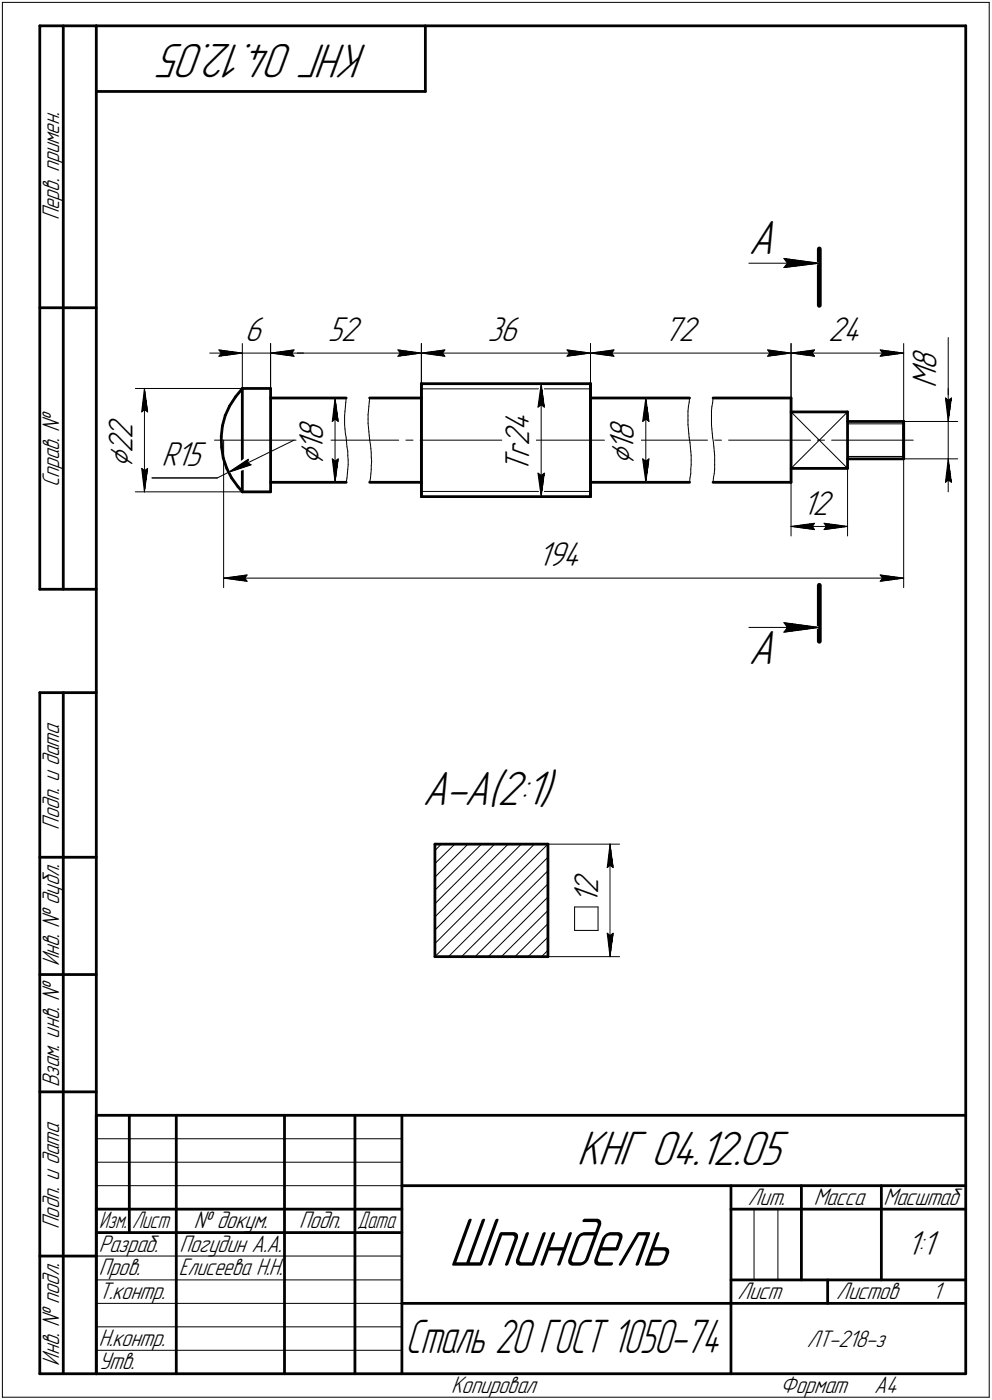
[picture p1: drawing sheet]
<svg xmlns="http://www.w3.org/2000/svg" width="211mm" height="298mm" viewBox="0 0 211 298" stroke-linecap="round" stroke-linejoin="round" font-family="sans-serif">
<defs><g id="words">
<text font-size="15.6" x="95.4" y="269.5">Шпиндель</text>
<g font-size="10.9">
<text x="78.3" y="9.3" transform="rotate(-180 78.3 9.3)">КНГ 04.12.05</text>
<text x="159.3" y="54.2">А</text>
<text x="159.3" y="141.4">А</text>
<text x="89.9" y="171.4">А-А(2:1)</text>
<text x="122.7" y="248.2">КНГ 04.12.05</text>
</g>
<text font-size="10.7" x="86.3" y="288.2">Сталь 20 ГОСТ 1050-74</text>
<g font-size="7.8">
<text x="52.1" y="72.6">6</text>
<text x="69.7" y="72.6">52</text>
<text x="103.8" y="72.6">36</text>
<text x="141.2" y="72.6">72</text>
<text x="176.2" y="72.6">24</text>
<text x="199.3" y="82.7" transform="rotate(-90 199.3 82.7)">M</text>
<text x="199.3" y="78.9" transform="rotate(-90 199.3 78.9)">8</text>
<text x="28.2" y="93.4" transform="rotate(-90 28.2 93.4)">2</text>
<text x="68.7" y="93.9" transform="rotate(-90 68.7 93.9)">8</text>
<text x="112.6" y="95" transform="rotate(-90 112.6 95)">2</text>
<text x="112.6" y="91.8" transform="rotate(-90 112.6 91.8)">4</text>
<text x="134.8" y="93.9" transform="rotate(-90 134.8 93.9)">8</text>
<text x="28.2" y="99.6" transform="rotate(-90 28.2 99.6)">⌀</text>
<text x="28.2" y="96.6" transform="rotate(-90 28.2 96.6)">2</text>
<text x="34.3" y="99.2">R15</text>
<text x="68.7" y="99.1" transform="rotate(-90 68.7 99.1)">⌀</text>
<text x="68.7" y="96" transform="rotate(-90 68.7 96)">1</text>
<text x="112.6" y="100.7" transform="rotate(-90 112.6 100.7)">T</text>
<text x="112.6" y="97.5" transform="rotate(-90 112.6 97.5)">r</text>
<text x="134.8" y="99.1" transform="rotate(-90 134.8 99.1)">⌀</text>
<text x="134.8" y="96" transform="rotate(-90 134.8 96)">1</text>
<text x="170.8" y="109.6">12</text>
<text x="114.5" y="120.6">194</text>
<text x="127.3" y="190.3" transform="rotate(-90 127.3 190.3)">2</text>
<text x="127.3" y="192.4" transform="rotate(-90 127.3 192.4)">1</text>
<text x="192.9" y="267.3">1:1</text>
</g>
<g font-size="5.4">
<text x="12.6" y="46.9" transform="rotate(-90 12.6 46.9)">Перв. примен.</text>
<text x="12.6" y="103.8" transform="rotate(-90 12.6 103.8)">Справ. №</text>
<text x="12.6" y="176.7" transform="rotate(-90 12.6 176.7)">Подп. и дата</text>
<text x="12.6" y="205.8" transform="rotate(-90 12.6 205.8)">Инв. № дубл.</text>
<text x="12.6" y="231.5" transform="rotate(-90 12.6 231.5)">Взам. инв. №</text>
<text x="159.1" y="256.6">Лит.</text>
<text x="173.1" y="256.6">Масса</text>
<text x="188" y="256.6">Масштаб</text>
<text x="12.6" y="261.7" transform="rotate(-90 12.6 261.7)">Подп. и дата</text>
<text x="41.2" y="261.6">№ докум.</text>
<text x="63.6" y="261.6">Подп.</text>
<text x="21" y="266.6">Разраб.</text>
<text x="38.2" y="266.6">Погудин А.А.</text>
<text x="21" y="271.6">Пров.</text>
<text x="38" y="271.6">Елисеева Н.Н.</text>
<text x="21" y="276.6">Т.контр.</text>
<text x="156.9" y="276.6">Лист</text>
<text x="178" y="276.6">Листов</text>
<text x="198.4" y="276.6">1</text>
<text x="21" y="286.6">Н.контр.</text>
<text x="171.7" y="286.9">ЛТ-218-з</text>
<text x="12.6" y="290.8" transform="rotate(-90 12.6 290.8)">Инв. № подл.</text>
<text x="21" y="291.6">Утв.</text>
<text x="96" y="296.6">Копировал</text>
<text x="166" y="296.6">Формат</text>
<text x="186" y="296.6">A4</text>
</g>
<g font-size="5.3">
<text x="21.1" y="261.6">Изм.</text>
<text x="28.1" y="261.6">Лист</text>
<text x="76.1" y="261.6">Дата</text>
</g>
</g></defs>
<g fill="none" stroke="#000" stroke-width=".21">
<path d="M.5 .5v297zM.5 .5h210zM210.5 .5v297zM159.3 56h15zM166.8 57l7.5-1zM166.8 55l.8 1zM166.8 55l7.5 1zM167.6 56l-.8 1zM44.6 75.2h7zM46.6 74.5l5 .7zM46.6 74.5l.5 .7zM46.6 75.9l5-.7z"/>
<path d="M47.1 75.2l-.5 .7zM51.6 73.2v9.5zM51.6 75.2h6zM57.6 73.2v11.6zM57.6 73.2v9.5zM57.6 75.2l5-.7zM57.6 75.2l5 .7zM57.6 75.2h32.1zM57.6 75.2h7zM62.1 75.2l.5 .7zM62.6 74.5l-.5 .7zM84.7 75.9l5-.7z"/>
<path d="M84.7 74.5l.5 .7zM84.7 74.5l5 .7zM85.2 75.2l-.5 .7zM89.7 73.2v8.5zM89.7 73.2v11.6zM89.7 75.2l5-.7zM89.7 75.2l5 .7zM89.7 75.2h35.9zM94.1 75.2l.6 .7zM94.7 74.5l-.6 .7zM120.6 75.9l5-.7zM120.6 74.5l.6 .7z"/>
<path d="M120.6 74.5l5 .7zM121.2 75.2l-.6 .7zM125.6 73.2v11.6zM125.6 73.2v8.5zM125.6 75.2l5-.7zM125.6 75.2l5 .7zM125.6 75.2h42.7zM130.1 75.2l.5 .7zM130.6 74.5l-.5 .7zM163.3 75.9l5-.7zM163.3 74.5l.5 .7zM163.3 74.5l5 .7z"/>
<path d="M163.8 75.2l-.5 .7zM168.3 73.2v11.6zM168.3 75.2l5-.7zM168.3 75.2l5 .7zM168.3 75.2h24zM172.8 75.2l.5 .7zM173.3 74.5l-.5 .7zM187.3 75.9l5-.7zM187.3 74.5l.5 .7zM187.3 74.5l5 .7zM187.8 75.2l-.5 .7zM192.3 73.2v16.5z"/>
<path d="M201.8 71.9v12.8zM28.8 82.7h22.8zM30.1 99.7l.6 5zM30.1 99.7l.6 .5zM30.1 87.7l.6-.5zM30.7 82.7l.7 5zM30.7 87.2l.7 .5zM30.7 82.7l-.6 5zM30.7 82.7v22zM31.4 99.7l-.7 5zM45.6 93.7h17.4zM47.6 93.7v31.4z"/>
<path d="M52.7 98.6l.7 .4zM52.8 97.8l-.1 .8zM57.6 84.8h15.7zM64.5 93.7h1.5zM67.5 93.7h6.2zM70.7 89.7l.6-.5zM70.7 97.7l.6 5zM70.7 97.7l.6 .5zM71.3 84.8l.7 4.9zM71.3 89.2l.7 .5zM71.3 84.8l-.6 4.9zM71.3 98.2l.7-.5z"/>
<path d="M71.3 84.8v17.9zM72 97.7l-.7 5zM73.3 90.4l.1 1zM73.3 89.5v.9zM73.3 88.6v.9zM73.4 91.4l.1 .9zM73.4 87.5l-.1 1.1zM73.5 92.3l.2 .9zM73.5 86.6l-.1 .9zM73.6 85.7l-.1 .9zM73.7 93.7h5zM73.7 93.2v1z"/>
<path d="M73.7 84.8l-.1 .9zM73.7 94.2l.1 1zM73.8 95.2l.2 .9zM74 99.9l-.1 .9zM74 97l.1 1zM74 96.1v.9zM74.1 99l-.1 .9zM74.1 98v1zM78.3 88.3v.9zM78.3 89.2v1zM78.3 90.2l.1 .8zM78.4 87.5l-.1 .8z"/>
<path d="M78.4 91l.1 .9zM78.5 86.5l-.1 1zM78.5 91.9l.1 .9zM78.6 85.6l-.1 .9zM78.6 92.8l.1 .9zM78.7 93.7h6.1zM78.7 84.8l-.1 .8zM78.7 93.7l.1 1zM78.8 94.7l.1 .8zM78.9 95.5l.1 .9zM79 96.4v1zM79 97.4l.1 .8z"/>
<path d="M79 99.1v.9zM79 100l-.1 .9zM79.1 98.2l-.1 .9zM86.4 93.7h1.5zM89.4 93.7h17.4zM89.7 82.8h35.9zM107.6 81.7h9.6zM108.3 93.7h1.4zM111.3 93.7h17.3zM114.5 86.7l.6-.5zM115.1 81.7l.7 5zM115.1 86.2l.7 .5z"/>
<path d="M115.1 81.7l-.6 5zM115.1 81.7v24zM125.6 84.8h13.8zM130.1 93.7h1.6zM133.2 93.7h13.5zM136.7 89.7l.7-.5zM136.7 97.7l.7 5zM136.7 97.7l.7 .5zM137.4 84.8l.7 4.9zM137.4 89.2l.7 .5zM137.4 84.8l-.7 4.9zM137.4 98.2l.7-.5z"/>
<path d="M137.4 84.8v17.9zM138.1 97.7l-.7 5zM146.4 90.4l.1 1zM146.4 89.5v.9zM146.4 88.6v.9zM146.4 87.5v1.1zM146.5 91.4l.1 .9zM146.5 86.6l-.1 .9zM146.6 92.3v.9zM146.6 93.2l.2 1zM146.6 85.7l-.1 .9zM146.7 93.7h3.8z"/>
<path d="M146.7 84.8l-.1 .9zM146.8 94.2l.1 1zM146.9 95.2l.1 .9zM147 99.9v.9zM147 96.1l.1 .9zM147.1 99l-.1 .9zM147.1 98v1zM147.1 97v1zM151.4 87.5v1.1zM151.4 88.6v.9zM151.4 89.5v.9zM151.4 90.4l.1 1z"/>
<path d="M151.5 86.6l-.1 .9zM151.5 91.4l.1 .9zM151.6 92.3v.9zM151.6 85.7l-.1 .9zM151.6 93.2l.2 1zM151.7 84.8l-.1 .9zM151.8 94.2l.1 1zM151.9 95.2l.1 .9zM152 96.1l.1 .9zM152.1 93.7h1.4zM152.1 97v1zM152.1 98v1z"/>
<path d="M152.1 99v.9zM152.1 99.9l-.1 .9zM155 93.7h17.5zM168.3 87.7l12 12zM168.3 99.7l12-12zM168.3 99.7v14.4zM173.9 93.7h1.5zM177 93.7h17.3zM180.3 97.2h12zM180.3 90.3h12zM180.3 99.7v14.4zM192.3 89.7h11.5z"/>
<path d="M192.3 97.7h11.5zM192.3 93.7v31.4zM201.2 84.8l.6 .5zM201.2 84.8l.6 4.9zM201.8 84.7v5zM201.8 85.3l.6-.5zM201.8 82.7v7zM201.8 97.7l-.6 5zM201.8 97.7l.6 5zM201.8 97.7v7zM201.8 89.7v8zM202.4 84.8l-.6 4.9z"/>
<path d="M28.8 104.7h22.8zM30.7 100.2l.7-.5zM32.3 101.8h13.9zM46.2 101.8l2.4-1.2zM48.6 100.6l4.2-2.8zM48.6 100.6l4.8-1.6zM48.6 100.6l14-6.9zM57.6 102.7h15.7zM73.8 101.8l-.1 .9zM73.9 100.8l-.1 1zM78.8 101.9l-.1 .8zM78.9 100.9l-.1 1z"/>
<path d="M89.7 104.6h35.9zM113.2 105.7h12.4zM114.5 100.8l.6 4.9zM114.5 100.8l.6 .5zM115.1 101.3l.7-.5zM115.8 100.8l-.7 4.9zM125.6 102.7h13.8zM146.8 101.8l-.1 .9zM147 100.8l-.2 1zM151.8 101.8l-.1 .9zM152 100.8l-.2 1zM168.3 112.1l5-.7z"/>
<path d="M168.3 112.1l5 .7zM168.3 112.1h12zM172.8 112.1l.5 .7zM173.3 111.4l-.5 .7zM175.3 112.8l5-.7zM175.3 111.4l.6 .7zM175.3 111.4l5 .7zM175.9 112.1l-.6 .7zM201.2 102.7l.6-.5zM201.8 102.2l.6 .5zM47.6 123.1l5-.7zM47.6 123.1l5 .7z"/>
<path d="M47.6 123.1h144.7zM52.1 123.1l.5 .7zM52.6 122.4l-.5 .7zM159.3 133.6h15zM166.8 134.6l7.5-1zM166.8 132.6l.8 1zM166.8 132.6l7.5 1zM167.6 133.6l-.8 1zM187.3 123.8l5-.7zM187.3 122.4l.5 .7zM187.3 122.4l5 .7zM187.8 123.1l-.5 .7z"/>
<path d="M116.6 179.7h15.2zM129.8 179.7l.7 5zM129.8 179.7l-.6 5zM129.8 179.7v24zM92.5 198l18.4-18.3zM92.5 195.2l15.6-15.5zM92.5 192.4l12.7-12.7zM92.5 189.6l9.9-9.9zM92.5 186.8l7.1-7.1zM92.5 183.9l4.3-4.2zM92.5 181.1l1.4-1.4zM122.3 198.1h5z"/>
<path d="M122.3 193.1v5zM122.3 193.1h5zM127.3 193.1v5zM129.2 184.7l.6-.5zM129.2 198.7l.6 5zM129.2 198.7l.6 .5zM129.8 184.2l.7 .5zM129.8 199.2l.7-.5zM130.5 198.7l-.7 5zM92.5 203.7l24.1-24zM92.5 200.9l21.2-21.2zM95.4 203.7l21.2-21.2z"/>
<path d="M98.2 203.7l18.4-18.3zM101.1 203.7l15.5-15.5zM103.9 203.7l12.7-12.7zM106.7 203.7l9.9-9.8zM109.6 203.7l7-7zM112.4 203.7l4.2-4.1zM115.2 203.7l1.4-1.3zM116.6 203.7h15.2zM20.5 247.5h65zM20.5 252.5h65zM20.5 242.5h65zM160.4 257.5v15z"/>
<path d="M165.5 257.5v15zM20.5 267.5h65zM20.5 272.5h65zM20.5 277.5h65zM.5 297.5h210zM20.5 282.5h65zM20.5 287.5h65z"/>
</g>
<g fill="none" stroke="#000" stroke-width=".59">
<path d="M8.5 5.5v120zM8.5 5.5h12zM13.5 5.5v120zM20.5 5.5v287zM20.5 5.5h185zM20.5 19.5h70zM90.5 5.5v14zM205.5 5.5v287zM8.5 65.5h12zM47.1 93l.1 2.2zM47.2 95.2l.3 2.3zM47.3 90.7l-.2 2.3z"/>
<path d="M47.5 97.5l.8 2.2zM47.9 88.5l-.6 2.2zM48.3 99.7l1 2.1zM48.9 86.4l-1 2.1zM50.1 84.5l-1.2 1.9zM51.6 82.7v22zM51.6 82.7h6zM51.6 82.7l-1.5 1.8zM57.6 84.8h16.1zM57.6 82.7v22zM78.7 84.8h11zM89.7 81.7v24z"/>
<path d="M89.7 81.7h35.9zM125.6 84.8h21.1zM125.6 81.7v24zM151.7 84.8h16.6zM168.3 84.8v17.9zM168.3 99.7h12zM168.3 87.7h12zM180.3 87.7v12zM180.3 89.7h12zM180.3 97.7h12zM192.3 89.7v8zM49.3 101.8l1.3 1.8z"/>
<path d="M50.6 103.6l1 1.1zM51.6 104.7h6zM57.6 102.7h16.1zM78.7 102.7h11zM89.7 105.7h35.9zM125.6 102.7h21.1zM151.7 102.7h16.6zM8.5 125.5h12zM8.5 147.5v145zM8.5 147.5h12zM13.5 147.5v145zM92.5 179.7h24.1z"/>
<path d="M92.5 179.7v24zM116.6 179.7v24zM8.5 182.5h12zM8.5 207.5h12zM92.5 203.7h24.1zM8.5 232.5h12zM20.5 237.5h185zM20.5 237.5v55zM27.5 237.5v25zM37.5 237.5v55zM60.5 237.5v55zM75.5 237.5v55z"/>
<path d="M85.5 237.5v55zM20.5 257.5h65zM85.5 252.5h120zM155.5 252.5v40zM155.5 257.5h15zM170.5 252.5v20zM170.5 257.5h35zM187.5 252.5v20zM8.5 267.5h12zM20.5 262.5h65zM85.5 277.5h70zM155.5 277.5h50z"/>
<path d="M155.5 272.5h50zM176.1 272.5v5zM8.5 292.5h12zM20.5 292.5h185z"/>
</g>
<path d="M174.3 53v12zM174.3 124.6v12z" fill="none" stroke="#000" stroke-width="1"/>
<g fill="#fff" stroke="#fff" stroke-width=".21">
<path d="M159.3 47.4h7.6zM159.3 47.5h7.6zM159.3 47.6h7.6zM159.3 47.7h7.6zM159.3 47.8h7.6zM159.3 47.8h7.6zM159.3 47.9h7.6zM159.3 48h7.6zM159.3 48.1h7.6zM159.3 48.2h7.6zM159.3 48.3h7.6zM159.3 48.3h7.6zM159.3 48.4h7.6zM159.3 48.5h7.6zM159.3 48.6h7.6zM159.3 48.7h7.6zM159.3 48.8h7.6zM159.3 48.9h7.6zM159.3 48.9h7.6zM159.3 49h7.6zM159.3 49.1h7.6zM159.3 49.2h7.6zM159.3 49.3h7.6zM159.3 49.4h7.6zM159.3 49.4h7.6zM159.3 49.5h7.6zM159.3 49.6h7.6zM159.3 49.7h7.6zM159.3 49.8h7.6zM159.3 49.9h7.6zM159.3 50h7.6zM159.3 50h7.6zM159.3 50.1h7.6zM159.3 50.2h7.6zM159.3 50.3h7.6zM159.3 50.4h7.6zM159.3 50.5h7.6zM159.3 50.5h7.6zM159.3 50.6h7.6zM159.3 50.7h7.6zM159.3 50.8h7.6zM159.3 50.9h7.6zM159.3 51h7.6zM159.3 51.1h7.6zM159.3 51.1h7.6zM159.3 51.2h7.6zM159.3 51.3h7.6zM159.3 51.4h7.6zM159.3 51.5h7.6zM159.3 51.6h7.6zM159.3 51.6h7.6zM159.3 51.7h7.6zM159.3 51.8h7.6zM159.3 51.9h7.6zM159.3 52h7.6zM159.3 52.1h7.6zM159.3 52.2h7.6zM159.3 52.2h7.6zM159.3 52.3h7.6zM159.3 52.4h7.6zM159.3 52.5h7.6zM159.3 52.6h7.6zM159.3 52.7h7.6zM159.3 52.7h7.6zM159.3 52.8h7.6zM159.3 52.9h7.6zM159.3 53h7.6zM159.3 53.1h7.6zM159.3 53.2h7.6zM159.3 53.3h7.6zM159.3 53.3h7.6zM159.3 53.4h7.6zM159.3 53.5h7.6zM159.3 53.6h7.6zM159.3 53.7h7.6zM159.3 53.8h7.6zM159.3 53.8h7.6zM159.3 53.9h7.6zM159.3 54h7.6zM159.3 54.1h7.6zM159.3 54.2h7.6zM159.3 54.3h7.6zM159.3 54.4h7.6zM159.3 54.4h7.6zM159.3 54.5h7.6zM159.3 54.6h7.6zM159.3 54.7h7.6zM159.3 54.8h7.6zM159.3 54.9h7.6zM159.3 54.9h7.6zM159.3 55h7.6zM159.3 55.1h7.6zM159.3 55.2h7.6zM159.3 55.3h7.6zM159.3 55.4h7.6zM159.3 55.5h7.6zM159.3 55.5h7.6zM159.3 55.6h7.6zM159.3 55.7h7.6zM159.3 55.8h7.6zM159.3 55.9h7.6zM159.3 56h7.6z"/>
<path d="M159.3 134.7h7.6zM159.3 134.8h7.6zM159.3 134.9h7.6zM159.3 135h7.6zM159.3 135h7.6zM159.3 135.1h7.6zM159.3 135.2h7.6zM159.3 135.3h7.6zM159.3 135.4h7.6zM159.3 135.5h7.6zM159.3 135.6h7.6zM159.3 135.6h7.6zM159.3 135.7h7.6zM159.3 135.8h7.6zM159.3 135.9h7.6zM159.3 136h7.6zM159.3 136.1h7.6zM159.3 136.1h7.6zM159.3 136.2h7.6zM159.3 136.3h7.6zM159.3 136.4h7.6zM159.3 136.5h7.6zM159.3 136.6h7.6zM159.3 136.7h7.6zM159.3 136.7h7.6zM159.3 136.8h7.6zM159.3 136.9h7.6zM159.3 137h7.6zM159.3 137.1h7.6zM159.3 137.2h7.6zM159.3 137.2h7.6zM159.3 137.3h7.6zM159.3 137.4h7.6zM159.3 137.5h7.6zM159.3 137.6h7.6zM159.3 137.7h7.6zM159.3 137.8h7.6zM159.3 137.8h7.6zM159.3 137.9h7.6zM159.3 138h7.6zM159.3 138.1h7.6zM159.3 138.2h7.6zM159.3 138.3h7.6zM159.3 138.3h7.6zM159.3 138.4h7.6zM159.3 138.5h7.6zM159.3 138.6h7.6zM159.3 138.7h7.6zM159.3 138.8h7.6zM159.3 138.9h7.6zM159.3 138.9h7.6zM159.3 139h7.6zM159.3 139.1h7.6zM159.3 139.2h7.6zM159.3 139.3h7.6zM159.3 139.4h7.6zM159.3 139.4h7.6zM159.3 139.5h7.6zM159.3 139.6h7.6zM159.3 139.7h7.6zM159.3 139.8h7.6zM159.3 139.9h7.6zM159.3 140h7.6zM159.3 140h7.6zM159.3 140.1h7.6zM159.3 140.2h7.6zM159.3 140.3h7.6zM159.3 140.4h7.6zM159.3 140.5h7.6zM159.3 140.5h7.6zM159.3 140.6h7.6zM159.3 140.7h7.6zM159.3 140.8h7.6zM159.3 140.9h7.6zM159.3 141h7.6zM159.3 141.1h7.6zM159.3 141.1h7.6zM159.3 141.2h7.6zM159.3 141.3h7.6zM159.3 141.4h7.6zM159.3 141.5h7.6zM159.3 141.6h7.6zM159.3 141.6h7.6zM159.3 141.7h7.6zM159.3 141.8h7.6zM159.3 141.9h7.6zM159.3 142h7.6zM159.3 142.1h7.6zM159.3 142.2h7.6zM159.3 142.2h7.6zM159.3 142.3h7.6zM159.3 142.4h7.6zM159.3 142.5h7.6zM159.3 142.6h7.6zM159.3 142.7h7.6zM159.3 142.7h7.6zM159.3 142.8h7.6zM159.3 142.9h7.6zM159.3 143h7.6zM159.3 143.1h7.6zM159.3 143.2h7.6zM159.3 143.3h7.6z"/>
<path d="M166.3 54.5h.7zM166.3 54.6h1.3zM166.3 54.7h1.9zM166.3 54.8h2.5zM166.3 54.9h3.1zM166.3 54.9h3.8zM166.3 55h4.4zM166.3 55.1h5.1zM166.3 55.2h5.7zM166.3 55.3h6.3zM166.3 55.4h6.5zM166.3 55.5h6.7zM166.3 55.5h6.8zM166.3 55.6h7.1zM166.3 55.7h7.3zM166.3 55.8h7.4zM166.3 55.9h7.7zM166.3 56h7.9zM166.3 56h8zM166.3 56.1h7.9zM166.3 56.2h7.6zM166.3 56.3h7.4zM166.3 56.4h7.2zM166.3 56.5h6.9zM166.3 56.6h6.8zM166.3 56.6h6.5zM166.3 56.7h6.3zM166.3 56.8h5.7zM166.3 56.9h5.1zM166.3 57h4.4zM166.3 57.1h3.8zM166.3 57.1h3.1zM166.3 57.2h2.5zM166.3 57.3h1.9zM166.3 57.4h1.3zM166.3 57.5h.7z"/>
<path d="M166.3 132.2h.7zM166.3 132.2h1.4zM166.3 132.3h2.1zM166.3 132.4h2.8zM166.3 132.5h3.5zM166.3 132.6h4.2zM166.3 132.7h4.9zM166.3 132.8h5.6zM166.3 132.8h6.3zM166.3 132.9h6.5zM166.3 133h6.7zM166.3 133.1h6.8zM166.3 133.2h7.1zM166.3 133.3h7.3zM166.3 133.3h7.4zM166.3 133.4h7.7zM166.3 133.5h7.9zM166.3 133.6h8zM166.3 133.7h7.9zM166.3 133.8h7.7zM166.3 133.9h7.4zM166.3 133.9h7.3zM166.3 134h7.1zM166.3 134.1h6.8zM166.3 134.2h6.7zM166.3 134.3h6.5zM166.3 134.4h6.3zM166.3 134.5h5.6zM166.3 134.5h4.9zM166.3 134.6h4.2zM166.3 134.7h3.5zM166.3 134.8h2.8zM166.3 134.9h2.1zM166.3 135h1.4zM166.3 135h.7z"/>
<path d="M194.4 73.8h6.2zM194.4 73.9h6.2zM194.4 74h6.2zM194.4 74.1h6.2zM194.4 74.2h6.2zM194.4 74.3h6.2zM194.4 74.3h6.2zM194.4 74.4h6.2zM194.4 74.5h6.2zM194.4 74.6h6.2zM194.4 74.7h6.2zM194.4 74.8h6.2zM194.4 74.8h6.2zM194.4 74.9h6.2zM194.4 75h6.2zM194.4 75.1h6.2zM194.4 75.2h6.2zM194.4 75.3h6.2zM194.4 75.4h6.2zM194.4 75.4h6.2zM194.4 75.5h6.2zM194.4 75.6h6.2zM194.4 75.7h6.2zM194.4 75.8h6.2zM194.4 75.9h6.2zM194.4 75.9h6.2zM194.4 76h6.2zM194.4 76.1h6.2zM194.4 76.2h6.2zM194.4 76.3h6.2zM194.4 76.4h6.2zM194.4 76.5h6.2zM194.4 76.5h6.2zM194.4 76.6h6.2zM194.4 76.7h6.2zM194.4 76.8h6.2zM194.4 76.9h6.2zM194.4 77h6.2zM194.4 77h6.2zM194.4 77.1h6.2zM194.4 77.2h6.2zM194.4 77.3h6.2zM194.4 77.4h6.2zM194.4 77.5h6.2zM194.4 77.6h6.2zM194.4 77.6h6.2zM194.4 77.7h6.2zM194.4 77.8h6.2zM194.4 77.9h6.2zM194.4 78h6.2zM194.4 78.1h6.2zM194.4 78.1h6.2zM194.4 78.2h6.2zM194.4 78.3h6.2zM194.4 78.4h6.2zM194.4 78.5h6.2zM194.4 78.6h6.2zM194.4 78.7h6.2zM194.4 78.7h6.2zM194.4 78.8h6.2zM194.4 78.9h6.2zM194.4 79h6.2zM194.4 79.1h6.2zM194.4 79.2h6.2zM194.4 79.2h6.2zM194.4 79.3h6.2zM194.4 79.4h6.2zM194.4 79.5h6.2zM194.4 79.6h6.2zM194.4 79.7h6.2zM194.4 79.8h6.2zM194.4 79.8h6.2zM194.4 79.9h6.2zM194.4 80h6.2zM194.4 80.1h6.2zM194.4 80.2h6.2zM194.4 80.3h6.2zM194.4 80.3h6.2zM194.4 80.4h6.2zM194.4 80.5h6.2zM194.4 80.6h6.2zM194.4 80.7h6.2zM194.4 80.8h6.2zM194.4 80.9h6.2zM194.4 80.9h6.2zM194.4 81h6.2zM194.4 81.1h6.2zM194.4 81.2h6.2zM194.4 81.3h6.2zM194.4 81.4h6.2zM194.4 81.4h6.2zM194.4 81.5h6.2zM194.4 81.6h6.2zM194.4 81.7h6.2zM194.4 81.8h6.2zM194.4 81.9h6.2zM194.4 82h6.2zM194.4 82h6.2zM194.4 82.1h6.2zM194.4 82.2h6.2zM194.4 82.3h6.2zM194.4 82.4h6.2zM194.4 82.5h6.2zM194.4 82.5h6.2zM194.4 82.6h6.2z"/>
<path d="M200.6 84.2h2.4zM200.7 84.3h2.3zM200.7 84.4h2.3zM200.7 84.5h2.3zM200.7 84.6h2.3zM200.7 84.7h2.3zM200.7 84.8h2.3zM200.7 84.8h2.3zM200.7 84.9h2.2zM200.7 85h2.2zM200.7 85.1h2.2zM200.7 85.2h2.2zM200.7 85.3h2.2zM200.7 85.3h2.2zM200.7 85.4h2.2zM200.8 85.5h2.1zM200.8 85.6h2.1zM200.8 85.7h2.1zM200.8 85.8h2.1zM200.8 85.9h2.1zM200.8 85.9h2.1zM200.8 86h2.1zM200.8 86.1h2zM200.9 86.2h1.9zM200.9 86.3h1.9zM200.9 86.4h1.9zM200.9 86.4h1.9zM200.9 86.5h1.9zM200.9 86.6h1.9zM200.9 86.7h1.9zM201 86.8h1.7zM201 86.9h1.7zM201 87h1.7zM201 87h1.7zM201 87.1h1.7zM201 87.2h1.7zM201 87.3h1.7zM201.1 87.4h1.5zM201.1 87.5h1.5zM201.1 87.5h1.5zM201.1 87.6h1.5zM201.1 87.7h1.5zM201.1 87.8h1.5zM201.1 87.9h1.5zM201.1 88h1.4zM201.2 88.1h1.3zM201.2 88.1h1.3zM201.3 88.2h1.1zM201.3 88.3h1.1zM201.3 88.4h1.1zM201.3 88.5h1.1zM201.3 88.6h1zM201.4 88.6h.9zM201.4 88.7h.9zM201.4 88.8h.8zM201.5 88.9h.7zM201.5 89h.6zM201.5 89.1h.6zM201.6 89.2h.4zM201.6 89.2h.4zM201.7 89.3h.3zM201.7 89.4h.2zM201.7 89.5h.2z"/>
<path d="M201.7 98h.2zM201.7 98h.2zM201.7 98.1h.3zM201.6 98.2h.4zM201.6 98.3h.4zM201.5 98.4h.6zM201.5 98.5h.6zM201.5 98.6h.7zM201.4 98.6h.8zM201.4 98.7h.9zM201.4 98.8h.9zM201.3 98.9h1zM201.3 99h1.1zM201.3 99.1h1.1zM201.3 99.1h1.1zM201.3 99.2h1.1zM201.2 99.3h1.3zM201.2 99.4h1.3zM201.1 99.5h1.4zM201.1 99.6h1.5zM201.1 99.7h1.5zM201.1 99.7h1.5zM201.1 99.8h1.5zM201.1 99.9h1.5zM201.1 100h1.5zM201.1 100.1h1.5zM201 100.2h1.7zM201 100.2h1.7zM201 100.3h1.7zM201 100.4h1.7zM201 100.5h1.7zM201 100.6h1.7zM201 100.7h1.7zM200.9 100.8h1.9zM200.9 100.8h1.9zM200.9 100.9h1.9zM200.9 101h1.9zM200.9 101.1h1.9zM200.9 101.2h1.9zM200.9 101.3h1.9zM200.8 101.3h2zM200.8 101.4h2.1zM200.8 101.5h2.1zM200.8 101.6h2.1zM200.8 101.7h2.1zM200.8 101.8h2.1zM200.8 101.9h2.1zM200.8 101.9h2.1zM200.7 102h2.2zM200.7 102.1h2.2zM200.7 102.2h2.2zM200.7 102.3h2.2zM200.7 102.4h2.2zM200.7 102.4h2.2zM200.7 102.5h2.2zM200.7 102.6h2.3zM200.7 102.7h2.3zM200.7 102.8h2.3zM200.7 102.9h2.3zM200.7 103h2.3zM200.7 103h2.3zM200.7 103.1h2.3z"/>
<path d="M176.2 67.8h8.2zM176.2 67.9h8.2zM176.2 68h8.2zM176.2 68.1h8.2zM176.2 68.2h8.2zM176.2 68.2h8.2zM176.2 68.3h8.2zM176.2 68.4h8.2zM176.2 68.5h8.2zM176.2 68.6h8.2zM176.2 68.7h8.2zM176.2 68.7h8.2zM176.2 68.8h8.2zM176.2 68.9h8.2zM176.2 69h8.2zM176.2 69.1h8.2zM176.2 69.2h8.2zM176.2 69.3h8.2zM176.2 69.3h8.2zM176.2 69.4h8.2zM176.2 69.5h8.2zM176.2 69.6h8.2zM176.2 69.7h8.2zM176.2 69.8h8.2zM176.2 69.8h8.2zM176.2 69.9h8.2zM176.2 70h8.2zM176.2 70.1h8.2zM176.2 70.2h8.2zM176.2 70.3h8.2zM176.2 70.4h8.2zM176.2 70.4h8.2zM176.2 70.5h8.2zM176.2 70.6h8.2zM176.2 70.7h8.2zM176.2 70.8h8.2zM176.2 70.9h8.2zM176.2 71h8.2zM176.2 71h8.2zM176.2 71.1h8.2zM176.2 71.2h8.2zM176.2 71.3h8.2zM176.2 71.4h8.2zM176.2 71.5h8.2zM176.2 71.5h8.2zM176.2 71.6h8.2zM176.2 71.7h8.2zM176.2 71.8h8.2zM176.2 71.9h8.2zM176.2 72h8.2zM176.2 72.1h8.2zM176.2 72.1h8.2zM176.2 72.2h8.2zM176.2 72.3h8.2zM176.2 72.4h8.2zM176.2 72.5h8.2zM176.2 72.6h8.2zM176.2 72.6h8.2zM176.2 72.7h8.2zM176.2 72.8h8.2zM176.2 72.9h8.2zM176.2 73h8.2zM176.2 73.1h8.2zM176.2 73.2h8.2zM176.2 73.2h8.2zM176.2 73.3h8.2zM176.2 73.4h8.2zM176.2 73.5h8.2zM176.2 73.6h8.2zM176.2 73.7h8.2zM176.2 73.7h8.2zM176.2 73.8h8.2zM176.2 73.9h8.2z"/>
<path d="M173.2 74h.6zM172.6 74.1h1.2zM172 74.2h1.8zM171.4 74.3h2.4zM170.8 74.3h3zM170.1 74.4h3.7zM169.9 74.5h3.9zM169.8 74.6h4zM169.5 74.7h4.3zM169.3 74.8h4.5zM169.2 74.8h4.6zM168.9 74.9h4.9zM168.7 75h5.1zM168.6 75.1h5.2zM168.3 75.2h5.5zM168.6 75.3h5.2zM168.7 75.4h5.1zM168.9 75.4h4.9zM169.2 75.5h4.6zM169.3 75.6h4.5zM169.5 75.7h4.3zM169.8 75.8h4zM169.9 75.9h3.9zM170.1 75.9h3.7zM170.9 76h2.9zM171.6 76.1h2.2zM172.4 76.2h1.4zM173.1 76.3h.7z"/>
<path d="M186.8 74h.7zM186.8 74.1h1.2zM186.8 74.2h1.8zM186.8 74.3h2.5zM186.8 74.3h3.1zM186.8 74.4h3.7zM186.8 74.5h4zM186.8 74.6h4.1zM186.8 74.7h4.3zM186.8 74.8h4.5zM186.8 74.8h4.7zM186.8 74.9h4.9zM186.8 75h5.1zM186.8 75.1h5.3zM186.8 75.2h5.5zM186.8 75.3h5.3zM186.8 75.4h5.1zM186.8 75.4h4.9zM186.8 75.5h4.7zM186.8 75.6h4.5zM186.8 75.7h4.3zM186.8 75.8h4.1zM186.8 75.9h4zM186.8 75.9h3.7zM186.8 76h3zM186.8 76.1h2.3zM186.8 76.2h1.5zM186.8 76.3h.7z"/>
<path d="M170.8 104.7h7.1zM170.8 104.8h7.1zM170.8 104.9h7.1zM170.8 105h7.1zM170.8 105.1h7.1zM170.8 105.2h7.1zM170.8 105.2h7.1zM170.8 105.3h7.1zM170.8 105.4h7.1zM170.8 105.5h7.1zM170.8 105.6h7.1zM170.8 105.7h7.1zM170.8 105.7h7.1zM170.8 105.8h7.1zM170.8 105.9h7.1zM170.8 106h7.1zM170.8 106.1h7.1zM170.8 106.2h7.1zM170.8 106.3h7.1zM170.8 106.3h7.1zM170.8 106.4h7.1zM170.8 106.5h7.1zM170.8 106.6h7.1zM170.8 106.7h7.1zM170.8 106.8h7.1zM170.8 106.8h7.1zM170.8 106.9h7.1zM170.8 107h7.1zM170.8 107.1h7.1zM170.8 107.2h7.1zM170.8 107.3h7.1zM170.8 107.4h7.1zM170.8 107.4h7.1zM170.8 107.5h7.1zM170.8 107.6h7.1zM170.8 107.7h7.1zM170.8 107.8h7.1zM170.8 107.9h7.1zM170.8 107.9h7.1zM170.8 108h7.1zM170.8 108.1h7.1zM170.8 108.2h7.1zM170.8 108.3h7.1zM170.8 108.4h7.1zM170.8 108.5h7.1zM170.8 108.5h7.1zM170.8 108.6h7.1zM170.8 108.7h7.1zM170.8 108.8h7.1zM170.8 108.9h7.1zM170.8 109h7.1zM170.8 109.1h7.1zM170.8 109.1h7.1zM170.8 109.2h7.1zM170.8 109.3h7.1zM170.8 109.4h7.1zM170.8 109.5h7.1zM170.8 109.6h7.1zM170.8 109.6h7.1zM170.8 109.7h7.1zM170.8 109.8h7.1zM170.8 109.9h7.1zM170.8 110h7.1zM170.8 110.1h7.1zM170.8 110.2h7.1zM170.8 110.2h7.1zM170.8 110.3h7.1zM170.8 110.4h7.1zM170.8 110.5h7.1zM170.8 110.6h7.1zM170.8 110.7h7.1zM170.8 110.7h7.1zM170.8 110.8h7.1z"/>
<path d="M173.1 111h.7zM172.4 111.1h1.4zM171.6 111.2h2.2zM170.9 111.3h2.9zM170.1 111.3h3.7zM169.9 111.4h3.9zM169.8 111.5h4zM169.5 111.6h4.3zM169.3 111.7h4.5zM169.2 111.8h4.6zM168.9 111.8h4.9zM168.7 111.9h5.1zM168.6 112h5.2zM168.3 112.1h5.5zM168.6 112.2h5.2zM168.7 112.3h5.1zM168.9 112.4h4.9zM169.2 112.4h4.6zM169.3 112.5h4.5zM169.5 112.6h4.3zM169.8 112.7h4zM169.9 112.8h3.9zM170.1 112.9h3.7zM170.8 112.9h3zM171.4 113h2.4zM172 113.1h1.8zM172.6 113.2h1.2zM173.2 113.3h.6z"/>
<path d="M174.8 111h.8zM174.8 111.1h1.6zM174.8 111.2h2.3zM174.8 111.3h3.1zM174.8 111.3h3.8zM174.8 111.4h4zM174.8 111.5h4.2zM174.8 111.6h4.4zM174.8 111.7h4.6zM174.8 111.8h4.8zM174.8 111.8h4.9zM174.8 111.9h5.2zM174.8 112h5.4zM174.8 112.1h5.5zM174.8 112.2h5.4zM174.8 112.3h5.2zM174.8 112.4h4.9zM174.8 112.4h4.8zM174.8 112.5h4.6zM174.8 112.6h4.4zM174.8 112.7h4.2zM174.8 112.8h4zM174.8 112.9h3.8zM174.8 112.9h3.2zM174.8 113h2.6zM174.8 113.1h1.9zM174.8 113.2h1.3zM174.8 113.3h.7z"/>
<path d="M141.2 67.8h8.2zM141.2 67.9h8.2zM141.2 68h8.2zM141.2 68.1h8.2zM141.2 68.2h8.2zM141.2 68.2h8.2zM141.2 68.3h8.2zM141.2 68.4h8.2zM141.2 68.5h8.2zM141.2 68.6h8.2zM141.2 68.7h8.2zM141.2 68.7h8.2zM141.2 68.8h8.2zM141.2 68.9h8.2zM141.2 69h8.2zM141.2 69.1h8.2zM141.2 69.2h8.2zM141.2 69.3h8.2zM141.2 69.3h8.2zM141.2 69.4h8.2zM141.2 69.5h8.2zM141.2 69.6h8.2zM141.2 69.7h8.2zM141.2 69.8h8.2zM141.2 69.8h8.2zM141.2 69.9h8.2zM141.2 70h8.2zM141.2 70.1h8.2zM141.2 70.2h8.2zM141.2 70.3h8.2zM141.2 70.4h8.2zM141.2 70.4h8.2zM141.2 70.5h8.2zM141.2 70.6h8.2zM141.2 70.7h8.2zM141.2 70.8h8.2zM141.2 70.9h8.2zM141.2 71h8.2zM141.2 71h8.2zM141.2 71.1h8.2zM141.2 71.2h8.2zM141.2 71.3h8.2zM141.2 71.4h8.2zM141.2 71.5h8.2zM141.2 71.5h8.2zM141.2 71.6h8.2zM141.2 71.7h8.2zM141.2 71.8h8.2zM141.2 71.9h8.2zM141.2 72h8.2zM141.2 72.1h8.2zM141.2 72.1h8.2zM141.2 72.2h8.2zM141.2 72.3h8.2zM141.2 72.4h8.2zM141.2 72.5h8.2zM141.2 72.6h8.2zM141.2 72.6h8.2zM141.2 72.7h8.2zM141.2 72.8h8.2zM141.2 72.9h8.2zM141.2 73h8.2zM141.2 73.1h8.2zM141.2 73.2h8.2zM141.2 73.2h8.2zM141.2 73.3h8.2zM141.2 73.4h8.2zM141.2 73.5h8.2zM141.2 73.6h8.2zM141.2 73.7h8.2zM141.2 73.7h8.2zM141.2 73.8h8.2zM141.2 73.9h8.2z"/>
<path d="M162.8 74h.7zM162.8 74.1h1.3zM162.8 74.2h1.9zM162.8 74.3h2.6zM162.8 74.3h3.1zM162.8 74.4h3.7zM162.8 74.5h4zM162.8 74.6h4.2zM162.8 74.7h4.3zM162.8 74.8h4.6zM162.8 74.8h4.8zM162.8 74.9h4.9zM162.8 75h5.2zM162.8 75.1h5.3zM162.8 75.2h5.5zM162.8 75.3h5.3zM162.8 75.4h5.2zM162.8 75.4h4.9zM162.8 75.5h4.8zM162.8 75.6h4.6zM162.8 75.7h4.3zM162.8 75.8h4.2zM162.8 75.9h4zM162.8 75.9h3.7zM162.8 76h3.1zM162.8 76.1h2.3zM162.8 76.2h1.5zM162.8 76.3h.8z"/>
<path d="M130.6 74h.5zM130 74.1h1.1zM129.3 74.2h1.8zM128.7 74.3h2.4zM128.1 74.3h3zM127.4 74.4h3.7zM127.3 74.5h3.8zM127.1 74.6h4zM126.8 74.7h4.3zM126.7 74.8h4.4zM126.5 74.8h4.6zM126.2 74.9h4.9zM126.1 75h5zM125.9 75.1h5.2zM125.6 75.2h5.5zM125.9 75.3h5.2zM126.1 75.4h5zM126.2 75.4h4.9zM126.5 75.5h4.6zM126.7 75.6h4.4zM126.8 75.7h4.3zM127.1 75.8h4zM127.3 75.9h3.8zM127.4 75.9h3.7zM128.2 76h2.9zM128.9 76.1h2.2zM129.7 76.2h1.4zM130.5 76.3h.6z"/>
<path d="M103.7 67.8h7.8zM103.7 67.9h7.8zM103.7 68h7.8zM103.7 68.1h7.8zM103.7 68.2h7.8zM103.7 68.2h7.8zM103.7 68.3h7.8zM103.7 68.4h7.8zM103.7 68.5h7.8zM103.7 68.6h7.8zM103.7 68.7h7.8zM103.7 68.7h7.8zM103.7 68.8h7.8zM103.7 68.9h7.8zM103.7 69h7.8zM103.7 69.1h7.8zM103.7 69.2h7.8zM103.7 69.3h7.8zM103.7 69.3h7.8zM103.7 69.4h7.8zM103.7 69.5h7.8zM103.7 69.6h7.8zM103.7 69.7h7.8zM103.7 69.8h7.8zM103.7 69.8h7.8zM103.7 69.9h7.8zM103.7 70h7.8zM103.7 70.1h7.8zM103.7 70.2h7.8zM103.7 70.3h7.8zM103.7 70.4h7.8zM103.7 70.4h7.8zM103.7 70.5h7.8zM103.7 70.6h7.8zM103.7 70.7h7.8zM103.7 70.8h7.8zM103.7 70.9h7.8zM103.7 71h7.8zM103.7 71h7.8zM103.7 71.1h7.8zM103.7 71.2h7.8zM103.7 71.3h7.8zM103.7 71.4h7.8zM103.7 71.5h7.8zM103.7 71.5h7.8zM103.7 71.6h7.8zM103.7 71.7h7.8zM103.7 71.8h7.8zM103.7 71.9h7.8zM103.7 72h7.8zM103.7 72.1h7.8zM103.7 72.1h7.8zM103.7 72.2h7.8zM103.7 72.3h7.8zM103.7 72.4h7.8zM103.7 72.5h7.8zM103.7 72.6h7.8zM103.7 72.6h7.8zM103.7 72.7h7.8zM103.7 72.8h7.8zM103.7 72.9h7.8zM103.7 73h7.8zM103.7 73.1h7.8zM103.7 73.2h7.8zM103.7 73.2h7.8zM103.7 73.3h7.8zM103.7 73.4h7.8zM103.7 73.5h7.8zM103.7 73.6h7.8zM103.7 73.7h7.8zM103.7 73.7h7.8zM103.7 73.8h7.8zM103.7 73.9h7.8z"/>
<path d="M94.6 74h.6zM94 74.1h1.2zM93.3 74.2h1.9zM92.7 74.3h2.5zM92.1 74.3h3.1zM91.4 74.4h3.8zM91.3 74.5h3.9zM91.1 74.6h4.1zM90.8 74.7h4.4zM90.7 74.8h4.5zM90.5 74.8h4.7zM90.3 74.9h4.9zM90.1 75h5.1zM89.9 75.1h5.3zM89.7 75.2h5.5zM89.9 75.3h5.3zM90.1 75.4h5.1zM90.3 75.4h4.9zM90.5 75.5h4.7zM90.7 75.6h4.5zM90.8 75.7h4.4zM91.1 75.8h4.1zM91.3 75.9h3.9zM91.4 75.9h3.8zM92.2 76h3zM93 76.1h2.2zM93.7 76.2h1.5zM94.5 76.3h.7z"/>
<path d="M120.1 74h.7zM120.1 74.1h1.3zM120.1 74.2h1.9zM120.1 74.3h2.6zM120.1 74.3h3.2zM120.1 74.4h3.8zM120.1 74.5h4zM120.1 74.6h4.2zM120.1 74.7h4.4zM120.1 74.8h4.6zM120.1 74.8h4.8zM120.1 74.9h5zM120.1 75h5.2zM120.1 75.1h5.4zM120.1 75.2h5.5zM120.1 75.3h5.4zM120.1 75.4h5.2zM120.1 75.4h5zM120.1 75.5h4.8zM120.1 75.6h4.6zM120.1 75.7h4.4zM120.1 75.8h4.2zM120.1 75.9h4zM120.1 75.9h3.8zM120.1 76h3.1zM120.1 76.1h2.3zM120.1 76.2h1.6zM120.1 76.3h.8z"/>
<path d="M107.8 86.8h6.2zM107.8 86.9h6.2zM107.8 87h6.2zM107.8 87h6.2zM107.8 87.1h6.2zM107.8 87.2h6.2zM107.8 87.3h6.2zM107.8 87.4h6.2zM107.8 87.5h6.2zM107.8 87.5h6.2zM107.8 87.6h6.2zM107.8 87.7h6.2zM107.8 87.8h6.2zM107.8 87.9h6.2zM107.8 88h6.2zM107.8 88.1h6.2zM107.8 88.1h6.2zM107.8 88.2h6.2zM107.8 88.3h6.2zM107.8 88.4h6.2zM107.8 88.5h6.2zM107.8 88.6h6.2zM107.8 88.6h6.2zM107.8 88.7h6.2zM107.8 88.8h6.2zM107.8 88.9h6.2zM107.8 89h6.2zM107.8 89.1h6.2zM107.8 89.2h6.2zM107.8 89.2h6.2zM107.8 89.3h6.2zM107.8 89.4h6.2zM107.8 89.5h6.2zM107.8 89.6h6.2zM107.8 89.7h6.2zM107.8 89.7h6.2zM107.8 89.8h6.2zM107.8 89.9h6.2zM107.8 90h6.2zM107.8 90.1h6.2zM107.8 90.2h6.2zM107.8 90.3h6.2zM107.8 90.3h6.2zM107.8 90.4h6.2zM107.8 90.5h6.2zM107.8 90.6h6.2zM107.8 90.7h6.2zM107.8 90.8h6.2zM107.8 90.8h6.2zM107.8 90.9h6.2zM107.8 91h6.2zM107.8 91.1h6.2zM107.8 91.2h6.2zM107.8 91.3h6.2zM107.8 91.4h6.2zM107.8 91.4h6.2zM107.8 91.5h6.2zM107.8 91.6h6.2zM107.8 91.7h6.2zM107.8 91.8h6.2zM107.8 91.9h6.2zM107.8 91.9h6.2zM107.8 92h6.2zM107.8 92.1h6.2zM107.8 92.2h6.2zM107.8 92.3h6.2zM107.8 92.4h6.2zM107.8 92.5h6.2zM107.8 92.5h6.2zM107.8 92.6h6.2zM107.8 92.7h6.2zM107.8 92.8h6.2zM107.8 92.9h6.2zM107.8 93h6.2zM107.8 93h6.2zM107.8 93.1h6.2zM107.8 93.2h6.2zM107.8 93.3h6.2zM107.8 93.4h6.2zM107.8 93.5h6.2zM107.8 93.6h6.2zM107.8 93.6h6.2zM107.8 93.7h6.2zM107.8 93.8h6.2zM107.8 93.9h6.2zM107.8 94h6.2zM107.8 94.1h6.2zM107.8 94.1h6.2zM107.8 94.2h6.2zM107.8 94.3h6.2zM107.8 94.4h6.2zM107.8 94.5h6.2zM107.8 94.6h6.2zM107.8 94.7h6.2zM107.8 94.7h6.2zM107.8 94.8h6.2zM107.8 94.9h6.2zM107.8 95h6.2zM107.8 95.1h6.2zM107.8 95.2h6.2zM107.8 95.2h6.2zM107.8 95.3h6.2zM107.8 95.4h6.2zM107.8 95.5h6.2zM107.8 95.6h6.2zM107.8 95.7h6.2zM107.8 95.8h6.2zM107.8 95.8h6.2zM107.8 95.9h6.2zM107.8 96h6.2zM107.8 96.1h6.2zM107.8 96.2h6.2zM107.8 96.3h6.2zM107.8 96.4h6.2zM107.8 96.4h6.2zM107.8 96.5h6.2zM107.8 96.6h6.2zM107.8 96.7h6.2zM107.8 96.8h6.2zM107.8 96.9h6.2zM107.8 96.9h6.2zM107.8 97h6.2zM107.8 97.1h6.2zM107.8 97.2h6.2zM107.8 97.3h6.2zM107.8 97.4h6.2zM107.8 97.5h6.2zM107.8 97.5h6.2zM107.8 97.6h6.2zM107.8 97.7h6.2zM107.8 97.8h6.2zM107.8 97.9h6.2zM107.8 98h6.2zM107.8 98h6.2zM107.8 98.1h6.2zM107.8 98.2h6.2zM107.8 98.3h6.2zM107.8 98.4h6.2zM107.8 98.5h6.2zM107.8 98.6h6.2zM107.8 98.6h6.2zM107.8 98.7h6.2zM107.8 98.8h6.2zM107.8 98.9h6.2zM107.8 99h6.2zM107.8 99.1h6.2zM107.8 99.1h6.2zM107.8 99.2h6.2zM107.8 99.3h6.2zM107.8 99.4h6.2zM107.8 99.5h6.2zM107.8 99.6h6.2zM107.8 99.7h6.2zM107.8 99.7h6.2zM107.8 99.8h6.2zM107.8 99.9h6.2zM107.8 100h6.2zM107.8 100.1h6.2zM107.8 100.2h6.2zM107.8 100.2h6.2zM107.8 100.3h6.2zM107.8 100.4h6.2zM107.8 100.5h6.2zM107.8 100.6h6.2z"/>
<path d="M114 100.2h2.4zM114 100.3h2.4zM114 100.4h2.4zM114 100.5h2.4zM114 100.6h2.4zM114 100.7h2.4zM114 100.8h2.4zM114 100.8h2.4zM114 100.9h2.3zM114.1 101h2.2zM114.1 101.1h2.2zM114.1 101.2h2.2zM114.1 101.3h2.2zM114.1 101.3h2.2zM114.1 101.4h2.2zM114.1 101.5h2.1zM114.1 101.6h2.1zM114.1 101.7h2.1zM114.2 101.8h2zM114.2 101.9h2zM114.2 101.9h2zM114.2 102h2zM114.2 102.1h2zM114.2 102.2h2zM114.2 102.3h2zM114.2 102.4h2zM114.2 102.4h2zM114.3 102.5h1.9zM114.3 102.6h1.9zM114.3 102.7h1.9zM114.3 102.8h1.8zM114.3 102.9h1.8zM114.3 103h1.8zM114.3 103h1.8zM114.3 103.1h1.8zM114.3 103.2h1.8zM114.4 103.3h1.7zM114.4 103.4h1.6zM114.4 103.5h1.6zM114.4 103.5h1.6zM114.4 103.6h1.6zM114.4 103.7h1.6zM114.4 103.8h1.6zM114.4 103.9h1.6zM114.4 104h1.5zM114.5 104.1h1.4zM114.5 104.1h1.4zM114.6 104.2h1.2zM114.6 104.3h1.2zM114.6 104.4h1.1zM114.6 104.5h1.1zM114.6 104.6h1.1zM114.7 104.6h1zM114.7 104.7h1zM114.8 104.8h.8zM114.8 104.9h.8zM114.9 105h.6zM114.9 105.1h.6zM114.9 105.2h.5zM115 105.2h.4zM115 105.3h.4zM115.1 105.4h.2zM115.1 105.5h.2z"/>
<path d="M115.1 82h.2zM115.1 82h.2zM115 82.1h.4zM115 82.2h.4zM114.9 82.3h.5zM114.9 82.4h.6zM114.9 82.5h.6zM114.8 82.5h.8zM114.8 82.6h.8zM114.7 82.7h1zM114.7 82.8h1zM114.6 82.9h1.1zM114.6 83h1.1zM114.6 83.1h1.1zM114.6 83.1h1.2zM114.6 83.2h1.2zM114.5 83.3h1.4zM114.5 83.4h1.4zM114.4 83.5h1.5zM114.4 83.6h1.6zM114.4 83.7h1.6zM114.4 83.7h1.6zM114.4 83.8h1.6zM114.4 83.9h1.6zM114.4 84h1.6zM114.4 84.1h1.6zM114.4 84.2h1.7zM114.3 84.2h1.8zM114.3 84.3h1.8zM114.3 84.4h1.8zM114.3 84.5h1.8zM114.3 84.6h1.8zM114.3 84.7h1.8zM114.3 84.8h1.9zM114.3 84.8h1.9zM114.3 84.9h1.9zM114.2 85h2zM114.2 85.1h2zM114.2 85.2h2zM114.2 85.3h2zM114.2 85.3h2zM114.2 85.4h2zM114.2 85.5h2zM114.2 85.6h2zM114.2 85.7h2zM114.1 85.8h2.1zM114.1 85.9h2.1zM114.1 85.9h2.1zM114.1 86h2.2zM114.1 86.1h2.2zM114.1 86.2h2.2zM114.1 86.3h2.2zM114.1 86.4h2.2zM114.1 86.4h2.2zM114 86.5h2.3zM114 86.6h2.4zM114 86.7h2.4zM114 86.8h2.4zM114 86.9h2.4zM114 87h2.4zM114 87h2.4zM114 87.1h2.4z"/>
<path d="M69.8 67.8h7.7zM69.8 67.9h7.7zM69.8 68h7.7zM69.8 68.1h7.7zM69.8 68.2h7.7zM69.8 68.2h7.7zM69.8 68.3h7.7zM69.8 68.4h7.7zM69.8 68.5h7.7zM69.8 68.6h7.7zM69.8 68.7h7.7zM69.8 68.7h7.7zM69.8 68.8h7.7zM69.8 68.9h7.7zM69.8 69h7.7zM69.8 69.1h7.7zM69.8 69.2h7.7zM69.8 69.3h7.7zM69.8 69.3h7.7zM69.8 69.4h7.7zM69.8 69.5h7.7zM69.8 69.6h7.7zM69.8 69.7h7.7zM69.8 69.8h7.7zM69.8 69.8h7.7zM69.8 69.9h7.7zM69.8 70h7.7zM69.8 70.1h7.7zM69.8 70.2h7.7zM69.8 70.3h7.7zM69.8 70.4h7.7zM69.8 70.4h7.7zM69.8 70.5h7.7zM69.8 70.6h7.7zM69.8 70.7h7.7zM69.8 70.8h7.7zM69.8 70.9h7.7zM69.8 71h7.7zM69.8 71h7.7zM69.8 71.1h7.7zM69.8 71.2h7.7zM69.8 71.3h7.7zM69.8 71.4h7.7zM69.8 71.5h7.7zM69.8 71.5h7.7zM69.8 71.6h7.7zM69.8 71.7h7.7zM69.8 71.8h7.7zM69.8 71.9h7.7zM69.8 72h7.7zM69.8 72.1h7.7zM69.8 72.1h7.7zM69.8 72.2h7.7zM69.8 72.3h7.7zM69.8 72.4h7.7zM69.8 72.5h7.7zM69.8 72.6h7.7zM69.8 72.6h7.7zM69.8 72.7h7.7zM69.8 72.8h7.7zM69.8 72.9h7.7zM69.8 73h7.7zM69.8 73.1h7.7zM69.8 73.2h7.7zM69.8 73.2h7.7zM69.8 73.3h7.7zM69.8 73.4h7.7zM69.8 73.5h7.7zM69.8 73.6h7.7zM69.8 73.7h7.7zM69.8 73.7h7.7zM69.8 73.8h7.7zM69.8 73.9h7.7z"/>
<path d="M62.5 74h.6zM61.9 74.1h1.2zM61.2 74.2h1.9zM60.6 74.3h2.5zM60 74.3h3.1zM59.4 74.4h3.7zM59.2 74.5h3.9zM59 74.6h4.1zM58.8 74.7h4.3zM58.6 74.8h4.5zM58.4 74.8h4.7zM58.2 74.9h4.9zM58 75h5.1zM57.8 75.1h5.3zM57.6 75.2h5.5zM57.8 75.3h5.3zM58 75.4h5.1zM58.2 75.4h4.9zM58.4 75.5h4.7zM58.6 75.6h4.5zM58.8 75.7h4.3zM59 75.8h4.1zM59.2 75.9h3.9zM59.4 75.9h3.7zM60.1 76h3zM60.9 76.1h2.2zM61.6 76.2h1.5zM62.4 76.3h.7z"/>
<path d="M84.2 74h.6zM84.2 74.1h1.2zM84.2 74.2h1.8zM84.2 74.3h2.5zM84.2 74.3h3.1zM84.2 74.4h3.7zM84.2 74.5h3.9zM84.2 74.6h4.1zM84.2 74.7h4.3zM84.2 74.8h4.5zM84.2 74.8h4.7zM84.2 74.9h4.9zM84.2 75h5.1zM84.2 75.1h5.3zM84.2 75.2h5.5zM84.2 75.3h5.3zM84.2 75.4h5.1zM84.2 75.4h4.9zM84.2 75.5h4.7zM84.2 75.6h4.5zM84.2 75.7h4.3zM84.2 75.8h4.1zM84.2 75.9h3.9zM84.2 75.9h3.7zM84.2 76h3zM84.2 76.1h2.2zM84.2 76.2h1.5zM84.2 76.3h.7z"/>
<path d="M52.1 67.8h5zM52.1 67.9h5zM52.1 68h5zM52.1 68.1h5zM52.1 68.2h5zM52.1 68.2h5zM52.1 68.3h5zM52.1 68.4h5zM52.1 68.5h5zM52.1 68.6h5zM52.1 68.7h5zM52.1 68.7h5zM52.1 68.8h5zM52.1 68.9h5zM52.1 69h5zM52.1 69.1h5zM52.1 69.2h5zM52.1 69.3h5zM52.1 69.3h5zM52.1 69.4h5zM52.1 69.5h5zM52.1 69.6h5zM52.1 69.7h5zM52.1 69.8h5zM52.1 69.8h5zM52.1 69.9h5zM52.1 70h5zM52.1 70.1h5zM52.1 70.2h5zM52.1 70.3h5zM52.1 70.4h5zM52.1 70.4h5zM52.1 70.5h5zM52.1 70.6h5zM52.1 70.7h5zM52.1 70.8h5zM52.1 70.9h5zM52.1 71h5zM52.1 71h5zM52.1 71.1h5zM52.1 71.2h5zM52.1 71.3h5zM52.1 71.4h5zM52.1 71.5h5zM52.1 71.5h5zM52.1 71.6h5zM52.1 71.7h5zM52.1 71.8h5zM52.1 71.9h5zM52.1 72h5zM52.1 72.1h5zM52.1 72.1h5zM52.1 72.2h5zM52.1 72.3h5zM52.1 72.4h5zM52.1 72.5h5zM52.1 72.6h5zM52.1 72.6h5zM52.1 72.7h5zM52.1 72.8h5zM52.1 72.9h5zM52.1 73h5zM52.1 73.1h5zM52.1 73.2h5zM52.1 73.2h5zM52.1 73.3h5zM52.1 73.4h5zM52.1 73.5h5zM52.1 73.6h5zM52.1 73.7h5zM52.1 73.7h5zM52.1 73.8h5zM52.1 73.9h5z"/>
<path d="M46.1 74h.7zM46.1 74.1h1.3zM46.1 74.2h1.9zM46.1 74.3h2.5zM46.1 74.3h3.1zM46.1 74.4h3.7zM46.1 74.5h3.9zM46.1 74.6h4.1zM46.1 74.7h4.3zM46.1 74.8h4.5zM46.1 74.8h4.7zM46.1 74.9h4.9zM46.1 75h5.1zM46.1 75.1h5.3zM46.1 75.2h5.5zM46.1 75.3h5.3zM46.1 75.4h5.1zM46.1 75.4h4.9zM46.1 75.5h4.7zM46.1 75.6h4.5zM46.1 75.7h4.3zM46.1 75.8h4.1zM46.1 75.9h3.9zM46.1 75.9h3.7zM46.1 76h3zM46.1 76.1h2.2zM46.1 76.2h1.6zM46.1 76.3h.8z"/>
<path d="M62.5 74h.6zM61.9 74.1h1.2zM61.2 74.2h1.9zM60.6 74.3h2.5zM60 74.3h3.1zM59.4 74.4h3.7zM59.2 74.5h3.9zM59 74.6h4.1zM58.8 74.7h4.3zM58.6 74.8h4.5zM58.4 74.8h4.7zM58.2 74.9h4.9zM58 75h5.1zM57.8 75.1h5.3zM57.6 75.2h5.5zM57.8 75.3h5.3zM58 75.4h5.1zM58.2 75.4h4.9zM58.4 75.5h4.7zM58.6 75.6h4.5zM58.8 75.7h4.3zM59 75.8h4.1zM59.2 75.9h3.9zM59.4 75.9h3.7zM60.1 76h3zM60.9 76.1h2.2zM61.6 76.2h1.5zM62.4 76.3h.7z"/>
<path d="M52.9 97.1h.2zM52.8 97.2h.4zM52.7 97.3h.5zM52.6 97.4h.7zM52.4 97.5h.9zM52.3 97.5h1zM52.2 97.6h1.1zM52.1 97.7h1.3zM51.9 97.8h1.5zM51.8 97.9h1.7zM51.6 98h1.9zM51.6 98h2zM51.4 98.1h2.2zM51.3 98.2h2.4zM51.1 98.3h2.6zM51.1 98.4h2.7zM50.9 98.5h2.9zM50.8 98.6h3zM50.6 98.6h3.2zM50.5 98.7h3.4zM50.4 98.8h3.5zM50.3 98.9h3.7zM50.1 99h3.9zM50 99.1h4.1zM49.9 99.1h4.2zM49.9 99.2h4.2zM49.8 99.3h4zM49.7 99.4h3.9zM49.6 99.5h3.7zM49.5 99.6h3.6zM49.4 99.7h3.4zM49.4 99.7h3.2zM49.3 99.8h3zM49.3 99.9h2.8zM49.2 100h2.6zM49.1 100.1h2.5zM49 100.2h2.3zM48.9 100.2h2.2zM48.9 100.3h1.9zM48.8 100.4h1.7zM48.7 100.5h.9z"/>
<path d="M34.4 94.4h9.8zM34.4 94.5h9.8zM34.4 94.6h9.8zM34.4 94.7h9.8zM34.4 94.7h9.8zM34.4 94.8h9.8zM34.4 94.9h9.8zM34.4 95h9.8zM34.4 95.1h9.8zM34.4 95.2h9.8zM34.4 95.2h9.8zM34.4 95.3h9.8zM34.4 95.4h9.8zM34.4 95.5h9.8zM34.4 95.6h9.8zM34.4 95.7h9.8zM34.4 95.8h9.8zM34.4 95.8h9.8zM34.4 95.9h9.8zM34.4 96h9.8zM34.4 96.1h9.8zM34.4 96.2h9.8zM34.4 96.3h9.8zM34.4 96.4h9.8zM34.4 96.4h9.8zM34.4 96.5h9.8zM34.4 96.6h9.8zM34.4 96.7h9.8zM34.4 96.8h9.8zM34.4 96.9h9.8zM34.4 96.9h9.8zM34.4 97h9.8zM34.4 97.1h9.8zM34.4 97.2h9.8zM34.4 97.3h9.8zM34.4 97.4h9.8zM34.4 97.5h9.8zM34.4 97.5h9.8zM34.4 97.6h9.8zM34.4 97.7h9.8zM34.4 97.8h9.8zM34.4 97.9h9.8zM34.4 98h9.8zM34.4 98h9.8zM34.4 98.1h9.8zM34.4 98.2h9.8zM34.4 98.3h9.8zM34.4 98.4h9.8zM34.4 98.5h9.8zM34.4 98.6h9.8zM34.4 98.6h9.8zM34.4 98.7h9.8zM34.4 98.8h9.8zM34.4 98.9h9.8zM34.4 99h9.8zM34.4 99.1h9.8zM34.4 99.1h9.8zM34.4 99.2h9.8zM34.4 99.3h9.8zM34.4 99.4h9.8zM34.4 99.5h9.8zM34.4 99.6h9.8zM34.4 99.7h9.8zM34.4 99.7h9.8zM34.4 99.8h9.8zM34.4 99.9h9.8zM34.4 100h9.8zM34.4 100.1h9.8zM34.4 100.2h9.8zM34.4 100.2h9.8zM34.4 100.3h9.8zM34.4 100.4h9.8z"/>
<path d="M22.7 88.4h7zM22.7 88.5h7zM22.7 88.6h7zM22.7 88.6h7zM22.7 88.7h7zM22.7 88.8h7zM22.7 88.9h7zM22.7 89h7zM22.7 89.1h7zM22.7 89.2h7zM22.7 89.2h7zM22.7 89.3h7zM22.7 89.4h7zM22.7 89.5h7zM22.7 89.6h7zM22.7 89.7h7zM22.7 89.7h7zM22.7 89.8h7zM22.7 89.9h7zM22.7 90h7zM22.7 90.1h7zM22.7 90.2h7zM22.7 90.3h7zM22.7 90.3h7zM22.7 90.4h7zM22.7 90.5h7zM22.7 90.6h7zM22.7 90.7h7zM22.7 90.8h7zM22.7 90.8h7zM22.7 90.9h7zM22.7 91h7zM22.7 91.1h7zM22.7 91.2h7zM22.7 91.3h7zM22.7 91.4h7zM22.7 91.4h7zM22.7 91.5h7zM22.7 91.6h7zM22.7 91.7h7zM22.7 91.8h7zM22.7 91.9h7zM22.7 91.9h7zM22.7 92h7zM22.7 92.1h7zM22.7 92.2h7zM22.7 92.3h7zM22.7 92.4h7zM22.7 92.5h7zM22.7 92.5h7zM22.7 92.6h7zM22.7 92.7h7zM22.7 92.8h7zM22.7 92.9h7zM22.7 93h7zM22.7 93h7zM22.7 93.1h7zM22.7 93.2h7zM22.7 93.3h7zM22.7 93.4h7zM22.7 93.5h7zM22.7 93.6h7zM22.7 93.6h7zM22.7 93.7h7zM22.7 93.8h7zM22.7 93.9h7zM22.7 94h7zM22.7 94.1h7zM22.7 94.1h7zM22.7 94.2h7zM22.7 94.3h7zM22.7 94.4h7zM22.7 94.5h7zM22.7 94.6h7zM22.7 94.7h7zM22.7 94.7h7zM22.7 94.8h7zM22.7 94.9h7zM22.7 95h7zM22.7 95.1h7zM22.7 95.2h7zM22.7 95.2h7zM22.7 95.3h7zM22.7 95.4h7zM22.7 95.5h7zM22.7 95.6h7zM22.7 95.7h7zM22.7 95.8h7zM22.7 95.8h7zM22.7 95.9h7zM22.7 96h7zM22.7 96.1h7zM22.7 96.2h7zM22.7 96.3h7zM22.7 96.4h7zM22.7 96.4h7zM22.7 96.5h7zM22.7 96.6h7zM22.7 96.7h7zM22.7 96.8h7zM22.7 96.9h7zM22.7 96.9h7zM22.7 97h7zM22.7 97.1h7zM22.7 97.2h7zM22.7 97.3h7zM22.7 97.4h7zM22.7 97.5h7zM22.7 97.5h7zM22.7 97.6h7zM22.7 97.7h7zM22.7 97.8h7zM22.7 97.9h7zM22.7 98h7zM22.7 98h7zM22.7 98.1h7zM22.7 98.2h7zM22.7 98.3h7zM22.7 98.4h7zM22.7 98.5h7zM22.7 98.6h7zM22.7 98.6h7zM22.7 98.7h7zM22.7 98.8h7zM22.7 98.9h7zM22.7 99h7zM22.7 99.1h7zM22.7 99.1h7zM22.7 99.2h7zM22.7 99.3h7zM22.7 99.4h7zM22.7 99.5h7z"/>
<path d="M29.5 99.2h2.5zM29.6 99.3h2.4zM29.6 99.4h2.4zM29.6 99.5h2.4zM29.6 99.6h2.4zM29.6 99.7h2.4zM29.6 99.7h2.4zM29.6 99.8h2.4zM29.7 99.9h2.2zM29.7 100h2.2zM29.7 100.1h2.2zM29.7 100.2h2.2zM29.7 100.2h2.2zM29.7 100.3h2.2zM29.7 100.4h2.2zM29.8 100.5h2zM29.8 100.6h2zM29.8 100.7h2zM29.8 100.8h2zM29.8 100.8h2zM29.8 100.9h2zM29.8 101h2zM29.8 101.1h1.9zM29.9 101.2h1.8zM29.9 101.3h1.8zM29.9 101.3h1.8zM29.9 101.4h1.8zM29.9 101.5h1.8zM29.9 101.6h1.8zM29.9 101.7h1.8zM30 101.8h1.7zM30 101.9h1.7zM30 101.9h1.7zM30 102h1.7zM30 102.1h1.7zM30 102.2h1.7zM30 102.3h1.7zM30.1 102.4h1.5zM30.1 102.4h1.5zM30.1 102.5h1.5zM30.1 102.6h1.5zM30.1 102.7h1.5zM30.1 102.8h1.5zM30.1 102.9h1.5zM30.1 103h1.4zM30.1 103h1.4zM30.1 103.1h1.4zM30.2 103.2h1.2zM30.2 103.3h1.2zM30.2 103.4h1.1zM30.3 103.5h1zM30.3 103.5h.9zM30.4 103.6h.8zM30.4 103.7h.8zM30.4 103.8h.8zM30.5 103.9h.7zM30.5 104h.6zM30.5 104.1h.6zM30.6 104.1h.4zM30.6 104.2h.4zM30.6 104.3h.4zM30.6 104.4h.3zM30.6 104.5h.3z"/>
<path d="M30.6 83h.3zM30.6 83.1h.3zM30.6 83.1h.4zM30.6 83.2h.4zM30.6 83.3h.4zM30.5 83.4h.6zM30.5 83.5h.6zM30.5 83.6h.7zM30.4 83.7h.8zM30.4 83.7h.8zM30.4 83.8h.8zM30.3 83.9h.9zM30.3 84h1zM30.2 84.1h1.1zM30.2 84.2h1.2zM30.2 84.2h1.2zM30.1 84.3h1.4zM30.1 84.4h1.4zM30.1 84.5h1.4zM30.1 84.6h1.5zM30.1 84.7h1.5zM30.1 84.8h1.5zM30.1 84.8h1.5zM30.1 84.9h1.5zM30.1 85h1.5zM30.1 85.1h1.5zM30 85.2h1.7zM30 85.3h1.7zM30 85.3h1.7zM30 85.4h1.7zM30 85.5h1.7zM30 85.6h1.7zM30 85.7h1.7zM29.9 85.8h1.8zM29.9 85.9h1.8zM29.9 85.9h1.8zM29.9 86h1.8zM29.9 86.1h1.8zM29.9 86.2h1.8zM29.9 86.3h1.8zM29.8 86.4h1.9zM29.8 86.4h2zM29.8 86.5h2zM29.8 86.6h2zM29.8 86.7h2zM29.8 86.8h2zM29.8 86.9h2zM29.8 87h2zM29.7 87h2.2zM29.7 87.1h2.2zM29.7 87.2h2.2zM29.7 87.3h2.2zM29.7 87.4h2.2zM29.7 87.5h2.2zM29.7 87.5h2.2zM29.6 87.6h2.4zM29.6 87.7h2.4zM29.6 87.8h2.4zM29.6 87.9h2.4zM29.6 88h2.4zM29.6 88.1h2.4zM29.6 88.1h2.4z"/>
<path d="M63.2 88.9h7.1zM63.2 89h7.1zM63.2 89.1h7.1zM63.2 89.2h7.1zM63.2 89.2h7.1zM63.2 89.3h7.1zM63.2 89.4h7.1zM63.2 89.5h7.1zM63.2 89.6h7.1zM63.2 89.7h7.1zM63.2 89.7h7.1zM63.2 89.8h7.1zM63.2 89.9h7.1zM63.2 90h7.1zM63.2 90.1h7.1zM63.2 90.2h7.1zM63.2 90.3h7.1zM63.2 90.3h7.1zM63.2 90.4h7.1zM63.2 90.5h7.1zM63.2 90.6h7.1zM63.2 90.7h7.1zM63.2 90.8h7.1zM63.2 90.8h7.1zM63.2 90.9h7.1zM63.2 91h7.1zM63.2 91.1h7.1zM63.2 91.2h7.1zM63.2 91.3h7.1zM63.2 91.4h7.1zM63.2 91.4h7.1zM63.2 91.5h7.1zM63.2 91.6h7.1zM63.2 91.7h7.1zM63.2 91.8h7.1zM63.2 91.9h7.1zM63.2 91.9h7.1zM63.2 92h7.1zM63.2 92.1h7.1zM63.2 92.2h7.1zM63.2 92.3h7.1zM63.2 92.4h7.1zM63.2 92.5h7.1zM63.2 92.5h7.1zM63.2 92.6h7.1zM63.2 92.7h7.1zM63.2 92.8h7.1zM63.2 92.9h7.1zM63.2 93h7.1zM63.2 93h7.1zM63.2 93.1h7.1zM63.2 93.2h7.1zM63.2 93.3h7.1zM63.2 93.4h7.1zM63.2 93.5h7.1zM63.2 93.6h7.1zM63.2 93.6h7.1zM63.2 93.7h7.1zM63.2 93.8h7.1zM63.2 93.9h7.1zM63.2 94h7.1zM63.2 94.1h7.1zM63.2 94.1h7.1zM63.2 94.2h7.1zM63.2 94.3h7.1zM63.2 94.4h7.1zM63.2 94.5h7.1zM63.2 94.6h7.1zM63.2 94.7h7.1zM63.2 94.7h7.1zM63.2 94.8h7.1zM63.2 94.9h7.1zM63.2 95h7.1zM63.2 95.1h7.1zM63.2 95.2h7.1zM63.2 95.2h7.1zM63.2 95.3h7.1zM63.2 95.4h7.1zM63.2 95.5h7.1zM63.2 95.6h7.1zM63.2 95.7h7.1zM63.2 95.8h7.1zM63.2 95.8h7.1zM63.2 95.9h7.1zM63.2 96h7.1zM63.2 96.1h7.1zM63.2 96.2h7.1zM63.2 96.3h7.1zM63.2 96.4h7.1zM63.2 96.4h7.1zM63.2 96.5h7.1zM63.2 96.6h7.1zM63.2 96.7h7.1zM63.2 96.8h7.1zM63.2 96.9h7.1zM63.2 96.9h7.1zM63.2 97h7.1zM63.2 97.1h7.1zM63.2 97.2h7.1zM63.2 97.3h7.1zM63.2 97.4h7.1zM63.2 97.5h7.1zM63.2 97.5h7.1zM63.2 97.6h7.1zM63.2 97.7h7.1zM63.2 97.8h7.1zM63.2 97.9h7.1zM63.2 98h7.1zM63.2 98h7.1zM63.2 98.1h7.1zM63.2 98.2h7.1zM63.2 98.3h7.1zM63.2 98.4h7.1zM63.2 98.5h7.1zM63.2 98.6h7.1zM63.2 98.6h7.1zM63.2 98.7h7.1zM63.2 98.8h7.1zM63.2 98.9h7.1zM63.2 99h7.1z"/>
<path d="M71.2 85h.3zM71.2 85.1h.3zM71.2 85.2h.3zM71.1 85.3h.4zM71.1 85.3h.4zM71 85.4h.6zM71 85.5h.6zM71 85.6h.7zM71 85.7h.7zM71 85.8h.8zM71 85.9h.8zM70.9 85.9h.9zM70.9 86h1zM70.8 86.1h1.1zM70.8 86.2h1.2zM70.8 86.3h1.2zM70.7 86.4h1.4zM70.7 86.4h1.4zM70.6 86.5h1.5zM70.6 86.6h1.5zM70.6 86.7h1.5zM70.6 86.8h1.5zM70.6 86.9h1.5zM70.6 87h1.5zM70.6 87h1.5zM70.6 87.1h1.5zM70.5 87.2h1.7zM70.5 87.3h1.7zM70.5 87.4h1.7zM70.5 87.5h1.7zM70.5 87.5h1.7zM70.5 87.6h1.7zM70.5 87.7h1.7zM70.4 87.8h1.9zM70.4 87.9h1.9zM70.4 88h1.9zM70.4 88.1h1.9zM70.4 88.1h1.9zM70.4 88.2h1.9zM70.4 88.3h1.9zM70.4 88.4h1.9zM70.4 88.5h2zM70.4 88.6h2zM70.4 88.6h2zM70.4 88.7h2zM70.4 88.8h2zM70.4 88.9h2zM70.4 89h2zM70.3 89.1h2.2zM70.3 89.2h2.2zM70.3 89.2h2.2zM70.3 89.3h2.2zM70.3 89.4h2.2zM70.3 89.5h2.2zM70.3 89.6h2.2zM70.2 89.7h2.4zM70.2 89.7h2.4zM70.2 89.8h2.4zM70.2 89.9h2.4zM70.2 90h2.4zM70.2 90.1h2.4zM70.2 90.2h2.4z"/>
<path d="M70.1 97.2h2.5zM70.2 97.3h2.4zM70.2 97.4h2.4zM70.2 97.5h2.4zM70.2 97.5h2.4zM70.2 97.6h2.4zM70.2 97.7h2.4zM70.2 97.8h2.4zM70.3 97.9h2.2zM70.3 98h2.2zM70.3 98h2.2zM70.3 98.1h2.2zM70.3 98.2h2.2zM70.3 98.3h2.2zM70.3 98.4h2.2zM70.4 98.5h2zM70.4 98.6h2zM70.4 98.6h2zM70.4 98.7h2zM70.4 98.8h2zM70.4 98.9h2zM70.4 99h2zM70.4 99.1h1.9zM70.4 99.1h1.9zM70.4 99.2h1.9zM70.4 99.3h1.9zM70.4 99.4h1.9zM70.4 99.5h1.9zM70.4 99.6h1.9zM70.4 99.7h1.9zM70.5 99.7h1.7zM70.5 99.8h1.7zM70.5 99.9h1.7zM70.5 100h1.7zM70.5 100.1h1.7zM70.5 100.2h1.7zM70.5 100.2h1.7zM70.6 100.3h1.5zM70.6 100.4h1.5zM70.6 100.5h1.5zM70.6 100.6h1.5zM70.6 100.7h1.5zM70.6 100.8h1.5zM70.6 100.8h1.5zM70.6 100.9h1.5zM70.7 101h1.4zM70.7 101.1h1.4zM70.8 101.2h1.2zM70.8 101.3h1.2zM70.8 101.3h1.1zM70.9 101.4h1zM70.9 101.5h.9zM71 101.6h.8zM71 101.7h.8zM71 101.8h.7zM71 101.9h.7zM71 101.9h.6zM71 102h.6zM71.1 102.1h.4zM71.1 102.2h.4zM71.2 102.3h.3zM71.2 102.4h.3zM71.2 102.4h.3z"/>
<path d="M129.4 88.9h6.9zM129.4 89h6.9zM129.4 89.1h6.9zM129.4 89.2h6.9zM129.4 89.2h6.9zM129.4 89.3h6.9zM129.4 89.4h6.9zM129.4 89.5h6.9zM129.4 89.6h6.9zM129.4 89.7h6.9zM129.4 89.7h6.9zM129.4 89.8h6.9zM129.4 89.9h6.9zM129.4 90h6.9zM129.4 90.1h6.9zM129.4 90.2h6.9zM129.4 90.3h6.9zM129.4 90.3h6.9zM129.4 90.4h6.9zM129.4 90.5h6.9zM129.4 90.6h6.9zM129.4 90.7h6.9zM129.4 90.8h6.9zM129.4 90.8h6.9zM129.4 90.9h6.9zM129.4 91h6.9zM129.4 91.1h6.9zM129.4 91.2h6.9zM129.4 91.3h6.9zM129.4 91.4h6.9zM129.4 91.4h6.9zM129.4 91.5h6.9zM129.4 91.6h6.9zM129.4 91.7h6.9zM129.4 91.8h6.9zM129.4 91.9h6.9zM129.4 91.9h6.9zM129.4 92h6.9zM129.4 92.1h6.9zM129.4 92.2h6.9zM129.4 92.3h6.9zM129.4 92.4h6.9zM129.4 92.5h6.9zM129.4 92.5h6.9zM129.4 92.6h6.9zM129.4 92.7h6.9zM129.4 92.8h6.9zM129.4 92.9h6.9zM129.4 93h6.9zM129.4 93h6.9zM129.4 93.1h6.9zM129.4 93.2h6.9zM129.4 93.3h6.9zM129.4 93.4h6.9zM129.4 93.5h6.9zM129.4 93.6h6.9zM129.4 93.6h6.9zM129.4 93.7h6.9zM129.4 93.8h6.9zM129.4 93.9h6.9zM129.4 94h6.9zM129.4 94.1h6.9zM129.4 94.1h6.9zM129.4 94.2h6.9zM129.4 94.3h6.9zM129.4 94.4h6.9zM129.4 94.5h6.9zM129.4 94.6h6.9zM129.4 94.7h6.9zM129.4 94.7h6.9zM129.4 94.8h6.9zM129.4 94.9h6.9zM129.4 95h6.9zM129.4 95.1h6.9zM129.4 95.2h6.9zM129.4 95.2h6.9zM129.4 95.3h6.9zM129.4 95.4h6.9zM129.4 95.5h6.9zM129.4 95.6h6.9zM129.4 95.7h6.9zM129.4 95.8h6.9zM129.4 95.8h6.9zM129.4 95.9h6.9zM129.4 96h6.9zM129.4 96.1h6.9zM129.4 96.2h6.9zM129.4 96.3h6.9zM129.4 96.4h6.9zM129.4 96.4h6.9zM129.4 96.5h6.9zM129.4 96.6h6.9zM129.4 96.7h6.9zM129.4 96.8h6.9zM129.4 96.9h6.9zM129.4 96.9h6.9zM129.4 97h6.9zM129.4 97.1h6.9zM129.4 97.2h6.9zM129.4 97.3h6.9zM129.4 97.4h6.9zM129.4 97.5h6.9zM129.4 97.5h6.9zM129.4 97.6h6.9zM129.4 97.7h6.9zM129.4 97.8h6.9zM129.4 97.9h6.9zM129.4 98h6.9zM129.4 98h6.9zM129.4 98.1h6.9zM129.4 98.2h6.9zM129.4 98.3h6.9zM129.4 98.4h6.9zM129.4 98.5h6.9zM129.4 98.6h6.9zM129.4 98.6h6.9zM129.4 98.7h6.9zM129.4 98.8h6.9zM129.4 98.9h6.9zM129.4 99h6.9z"/>
<path d="M137.3 85h.3zM137.3 85.1h.3zM137.2 85.2h.5zM137.2 85.3h.5zM137.2 85.3h.5zM137.2 85.4h.6zM137.2 85.5h.6zM137.1 85.6h.7zM137.1 85.7h.7zM137 85.8h.9zM137 85.9h.9zM136.9 85.9h1zM136.9 86h1.1zM136.9 86.1h1.1zM136.8 86.2h1.3zM136.8 86.3h1.3zM136.7 86.4h1.5zM136.7 86.4h1.5zM136.7 86.5h1.5zM136.7 86.6h1.6zM136.7 86.7h1.6zM136.7 86.8h1.6zM136.7 86.9h1.6zM136.7 87h1.6zM136.7 87h1.6zM136.7 87.1h1.6zM136.7 87.2h1.6zM136.6 87.3h1.7zM136.6 87.4h1.7zM136.6 87.5h1.7zM136.6 87.5h1.7zM136.6 87.6h1.7zM136.6 87.7h1.7zM136.6 87.8h1.8zM136.6 87.9h1.8zM136.6 88h1.8zM136.5 88.1h1.9zM136.5 88.1h1.9zM136.5 88.2h1.9zM136.5 88.3h1.9zM136.5 88.4h1.9zM136.5 88.5h2zM136.5 88.6h2zM136.5 88.6h2zM136.5 88.7h2zM136.4 88.8h2.1zM136.4 88.9h2.1zM136.4 89h2.1zM136.4 89.1h2.2zM136.4 89.2h2.2zM136.4 89.2h2.2zM136.4 89.3h2.2zM136.4 89.4h2.2zM136.4 89.5h2.2zM136.3 89.6h2.3zM136.3 89.7h2.4zM136.3 89.7h2.4zM136.3 89.8h2.4zM136.3 89.9h2.4zM136.3 90h2.4zM136.3 90.1h2.4zM136.3 90.2h2.4z"/>
<path d="M136.2 97.2h2.5zM136.3 97.3h2.4zM136.3 97.4h2.4zM136.3 97.5h2.4zM136.3 97.5h2.4zM136.3 97.6h2.4zM136.3 97.7h2.4zM136.3 97.8h2.4zM136.3 97.9h2.3zM136.4 98h2.2zM136.4 98h2.2zM136.4 98.1h2.2zM136.4 98.2h2.2zM136.4 98.3h2.2zM136.4 98.4h2.2zM136.4 98.5h2.1zM136.4 98.6h2.1zM136.4 98.6h2.1zM136.5 98.7h2zM136.5 98.8h2zM136.5 98.9h2zM136.5 99h2zM136.5 99.1h1.9zM136.5 99.1h1.9zM136.5 99.2h1.9zM136.5 99.3h1.9zM136.5 99.4h1.9zM136.6 99.5h1.8zM136.6 99.6h1.8zM136.6 99.7h1.8zM136.6 99.7h1.7zM136.6 99.8h1.7zM136.6 99.9h1.7zM136.6 100h1.7zM136.6 100.1h1.7zM136.6 100.2h1.7zM136.7 100.2h1.6zM136.7 100.3h1.6zM136.7 100.4h1.6zM136.7 100.5h1.6zM136.7 100.6h1.6zM136.7 100.7h1.6zM136.7 100.8h1.6zM136.7 100.8h1.6zM136.7 100.9h1.5zM136.7 101h1.5zM136.7 101.1h1.5zM136.8 101.2h1.3zM136.8 101.3h1.3zM136.9 101.3h1.1zM136.9 101.4h1.1zM136.9 101.5h1zM137 101.6h.9zM137 101.7h.9zM137.1 101.8h.7zM137.1 101.9h.7zM137.2 101.9h.6zM137.2 102h.6zM137.2 102.1h.5zM137.2 102.2h.5zM137.2 102.3h.5zM137.3 102.4h.3zM137.3 102.4h.3z"/>
<path d="M114.5 115.7h10.2zM114.5 115.8h10.2zM114.5 115.9h10.2zM114.5 116h10.2zM114.5 116.1h10.2zM114.5 116.2h10.2zM114.5 116.2h10.2zM114.5 116.3h10.2zM114.5 116.4h10.2zM114.5 116.5h10.2zM114.5 116.6h10.2zM114.5 116.7h10.2zM114.5 116.8h10.2zM114.5 116.8h10.2zM114.5 116.9h10.2zM114.5 117h10.2zM114.5 117.1h10.2zM114.5 117.2h10.2zM114.5 117.3h10.2zM114.5 117.3h10.2zM114.5 117.4h10.2zM114.5 117.5h10.2zM114.5 117.6h10.2zM114.5 117.7h10.2zM114.5 117.8h10.2zM114.5 117.9h10.2zM114.5 117.9h10.2zM114.5 118h10.2zM114.5 118.1h10.2zM114.5 118.2h10.2zM114.5 118.3h10.2zM114.5 118.4h10.2zM114.5 118.4h10.2zM114.5 118.5h10.2zM114.5 118.6h10.2zM114.5 118.7h10.2zM114.5 118.8h10.2zM114.5 118.9h10.2zM114.5 119h10.2zM114.5 119h10.2zM114.5 119.1h10.2zM114.5 119.2h10.2zM114.5 119.3h10.2zM114.5 119.4h10.2zM114.5 119.5h10.2zM114.5 119.5h10.2zM114.5 119.6h10.2zM114.5 119.7h10.2zM114.5 119.8h10.2zM114.5 119.9h10.2zM114.5 120h10.2zM114.5 120.1h10.2zM114.5 120.1h10.2zM114.5 120.2h10.2zM114.5 120.3h10.2zM114.5 120.4h10.2zM114.5 120.5h10.2zM114.5 120.6h10.2zM114.5 120.6h10.2zM114.5 120.7h10.2zM114.5 120.8h10.2zM114.5 120.9h10.2zM114.5 121h10.2zM114.5 121.1h10.2zM114.5 121.2h10.2zM114.5 121.2h10.2zM114.5 121.3h10.2zM114.5 121.4h10.2zM114.5 121.5h10.2zM114.5 121.6h10.2zM114.5 121.7h10.2zM114.5 121.8h10.2zM114.5 121.8h10.2z"/>
<path d="M52.4 122h.7zM51.6 122.1h1.5zM50.9 122.2h2.2zM50.1 122.3h3zM49.4 122.3h3.7zM49.2 122.4h3.9zM49 122.5h4.1zM48.8 122.6h4.3zM48.6 122.7h4.5zM48.4 122.8h4.7zM48.2 122.9h4.9zM48 122.9h5.1zM47.8 123h5.3zM47.6 123.1h5.5zM47.8 123.2h5.3zM48 123.3h5.1zM48.2 123.4h4.9zM48.4 123.4h4.7zM48.6 123.5h4.5zM48.8 123.6h4.3zM49 123.7h4.1zM49.2 123.8h3.9zM49.4 123.9h3.7zM50 124h3.1zM50.6 124h2.5zM51.2 124.1h1.9zM51.9 124.2h1.2zM52.5 124.3h.6z"/>
<path d="M186.8 122h.7zM186.8 122.1h1.5zM186.8 122.2h2.3zM186.8 122.3h3zM186.8 122.3h3.7zM186.8 122.4h4zM186.8 122.5h4.1zM186.8 122.6h4.3zM186.8 122.7h4.5zM186.8 122.8h4.7zM186.8 122.9h4.9zM186.8 122.9h5.1zM186.8 123h5.3zM186.8 123.1h5.5zM186.8 123.2h5.3zM186.8 123.3h5.1zM186.8 123.4h4.9zM186.8 123.4h4.7zM186.8 123.5h4.5zM186.8 123.6h4.3zM186.8 123.7h4.1zM186.8 123.8h4zM186.8 123.9h3.7zM186.8 124h3.1zM186.8 124h2.5zM186.8 124.1h1.8zM186.8 124.2h1.2zM186.8 124.3h.7z"/>
<path d="M89.8 163.6h29.5zM89.8 163.7h29.5zM89.8 163.7h29.5zM89.8 163.8h29.5zM89.8 163.9h29.5zM89.8 164h29.5zM89.8 164.1h29.5zM89.8 164.2h29.5zM89.8 164.3h29.5zM89.8 164.3h29.5zM89.8 164.4h29.5zM89.8 164.5h29.5zM89.8 164.6h29.5zM89.8 164.7h29.5zM89.8 164.8h29.5zM89.8 164.8h29.5zM89.8 164.9h29.5zM89.8 165h29.5zM89.8 165.1h29.5zM89.8 165.2h29.5zM89.8 165.3h29.5zM89.8 165.4h29.5zM89.8 165.4h29.5zM89.8 165.5h29.5zM89.8 165.6h29.5zM89.8 165.7h29.5zM89.8 165.8h29.5zM89.8 165.9h29.5zM89.8 165.9h29.5zM89.8 166h29.5zM89.8 166.1h29.5zM89.8 166.2h29.5zM89.8 166.3h29.5zM89.8 166.4h29.5zM89.8 166.5h29.5zM89.8 166.5h29.5zM89.8 166.6h29.5zM89.8 166.7h29.5zM89.8 166.8h29.5zM89.8 166.9h29.5zM89.8 167h29.5zM89.8 167h29.5zM89.8 167.1h29.5zM89.8 167.2h29.5zM89.8 167.3h29.5zM89.8 167.4h29.5zM89.8 167.5h29.5zM89.8 167.6h29.5zM89.8 167.6h29.5zM89.8 167.7h29.5zM89.8 167.8h29.5zM89.8 167.9h29.5zM89.8 168h29.5zM89.8 168.1h29.5zM89.8 168.1h29.5zM89.8 168.2h29.5zM89.8 168.3h29.5zM89.8 168.4h29.5zM89.8 168.5h29.5zM89.8 168.6h29.5zM89.8 168.7h29.5zM89.8 168.7h29.5zM89.8 168.8h29.5zM89.8 168.9h29.5zM89.8 169h29.5zM89.8 169.1h29.5zM89.8 169.2h29.5zM89.8 169.2h29.5zM89.8 169.3h29.5zM89.8 169.4h29.5zM89.8 169.5h29.5zM89.8 169.6h29.5zM89.8 169.7h29.5zM89.8 169.8h29.5zM89.8 169.8h29.5zM89.8 169.9h29.5zM89.8 170h29.5zM89.8 170.1h29.5zM89.8 170.2h29.5zM89.8 170.3h29.5zM89.8 170.3h29.5zM89.8 170.4h29.5zM89.8 170.5h29.5zM89.8 170.6h29.5zM89.8 170.7h29.5zM89.8 170.8h29.5zM89.8 170.9h29.5zM89.8 170.9h29.5zM89.8 171h29.5zM89.8 171.1h29.5zM89.8 171.2h29.5zM89.8 171.3h29.5zM89.8 171.4h29.5zM89.8 171.4h29.5zM89.8 171.5h29.5zM89.8 171.6h29.5zM89.8 171.7h29.5zM89.8 171.8h29.5zM89.8 171.9h29.5zM89.8 172h29.5zM89.8 172h29.5zM89.8 172.1h29.5zM89.8 172.2h29.5zM89.8 172.3h29.5zM89.8 172.4h29.5zM89.8 172.5h29.5zM89.8 172.6h29.5zM89.8 172.6h29.5zM89.8 172.7h29.5zM89.8 172.8h29.5zM89.8 172.9h29.5zM89.8 173h29.5zM89.8 173.1h29.5zM89.8 173.1h29.5zM89.8 173.2h29.5zM89.8 173.3h29.5zM89.8 173.4h29.5zM89.8 173.5h29.5z"/>
<path d="M121.7 185.3h7.2zM121.7 185.4h7.2zM121.7 185.5h7.2zM121.7 185.6h7.2zM121.7 185.7h7.2zM121.7 185.8h7.2zM121.7 185.8h7.2zM121.7 185.9h7.2zM121.7 186h7.2zM121.7 186.1h7.2zM121.7 186.2h7.2zM121.7 186.3h7.2zM121.7 186.4h7.2zM121.7 186.4h7.2zM121.7 186.5h7.2zM121.7 186.6h7.2zM121.7 186.7h7.2zM121.7 186.8h7.2zM121.7 186.9h7.2zM121.7 186.9h7.2zM121.7 187h7.2zM121.7 187.1h7.2zM121.7 187.2h7.2zM121.7 187.3h7.2zM121.7 187.4h7.2zM121.7 187.5h7.2zM121.7 187.5h7.2zM121.7 187.6h7.2zM121.7 187.7h7.2zM121.7 187.8h7.2zM121.7 187.9h7.2zM121.7 188h7.2zM121.7 188h7.2zM121.7 188.1h7.2zM121.7 188.2h7.2zM121.7 188.3h7.2zM121.7 188.4h7.2zM121.7 188.5h7.2zM121.7 188.6h7.2zM121.7 188.6h7.2zM121.7 188.7h7.2zM121.7 188.8h7.2zM121.7 188.9h7.2zM121.7 189h7.2zM121.7 189.1h7.2zM121.7 189.1h7.2zM121.7 189.2h7.2zM121.7 189.3h7.2zM121.7 189.4h7.2zM121.7 189.5h7.2zM121.7 189.6h7.2zM121.7 189.7h7.2zM121.7 189.7h7.2zM121.7 189.8h7.2zM121.7 189.9h7.2zM121.7 190h7.2zM121.7 190.1h7.2zM121.7 190.2h7.2zM121.7 190.2h7.2zM121.7 190.3h7.2zM121.7 190.4h7.2zM121.7 190.5h7.2zM121.7 190.6h7.2zM121.7 190.7h7.2zM121.7 190.8h7.2zM121.7 190.8h7.2zM121.7 190.9h7.2zM121.7 191h7.2zM121.7 191.1h7.2zM121.7 191.2h7.2zM121.7 191.3h7.2zM121.7 191.3h7.2zM121.7 191.4h7.2zM121.7 191.5h7.2zM121.7 191.6h7.2zM121.7 191.7h7.2zM121.7 191.8h7.2zM121.7 191.9h7.2zM121.7 191.9h7.2zM121.7 192h7.2zM121.7 192.1h7.2zM121.7 192.2h7.2zM121.7 192.3h7.2zM121.7 192.4h7.2zM121.7 192.4h7.2zM121.7 192.5h7.2zM121.7 192.6h7.2zM121.7 192.7h7.2zM121.7 192.8h7.2zM121.7 192.9h7.2zM121.7 193h7.2zM121.7 193h7.2zM121.7 193.1h7.2zM121.7 193.2h7.2zM121.7 193.3h7.2zM121.7 193.4h7.2zM121.7 193.5h7.2zM121.7 193.5h7.2zM121.7 193.6h7.2zM121.7 193.7h7.2zM121.7 193.8h7.2zM121.7 193.9h7.2zM121.7 194h7.2zM121.7 194.1h7.2zM121.7 194.1h7.2zM121.7 194.2h7.2zM121.7 194.3h7.2zM121.7 194.4h7.2zM121.7 194.5h7.2zM121.7 194.6h7.2zM121.7 194.6h7.2zM121.7 194.7h7.2zM121.7 194.8h7.2zM121.7 194.9h7.2zM121.7 195h7.2zM121.7 195.1h7.2zM121.7 195.2h7.2zM121.7 195.2h7.2zM121.7 195.3h7.2zM121.7 195.4h7.2zM121.7 195.5h7.2zM121.7 195.6h7.2zM121.7 195.7h7.2zM121.7 195.7h7.2zM121.7 195.8h7.2zM121.7 195.9h7.2zM121.7 196h7.2zM121.7 196.1h7.2zM121.7 196.2h7.2zM121.7 196.3h7.2zM121.7 196.3h7.2zM121.7 196.4h7.2zM121.7 196.5h7.2zM121.7 196.6h7.2zM121.7 196.7h7.2zM121.7 196.8h7.2zM121.7 196.8h7.2zM121.7 196.9h7.2zM121.7 197h7.2zM121.7 197.1h7.2zM121.7 197.2h7.2zM121.7 197.3h7.2zM121.7 197.4h7.2zM121.7 197.4h7.2zM121.7 197.5h7.2zM121.7 197.6h7.2zM121.7 197.7h7.2zM121.7 197.8h7.2zM121.7 197.9h7.2zM121.7 198h7.2zM121.7 198h7.2z"/>
<path d="M129.7 180h.3zM129.7 180.1h.3zM129.7 180.2h.3zM129.6 180.3h.4zM129.6 180.3h.4zM129.5 180.4h.6zM129.5 180.5h.6zM129.5 180.6h.7zM129.5 180.7h.7zM129.5 180.8h.8zM129.5 180.8h.8zM129.4 180.9h.9zM129.4 181h1zM129.3 181.1h1.1zM129.3 181.2h1.2zM129.3 181.3h1.2zM129.2 181.4h1.4zM129.2 181.4h1.4zM129.1 181.5h1.5zM129.1 181.6h1.5zM129.1 181.7h1.5zM129.1 181.8h1.5zM129.1 181.9h1.5zM129.1 181.9h1.5zM129.1 182h1.5zM129.1 182.1h1.5zM129 182.2h1.7zM129 182.3h1.7zM129 182.4h1.7zM129 182.5h1.7zM129 182.5h1.7zM129 182.6h1.7zM129 182.7h1.7zM128.9 182.8h1.9zM128.9 182.9h1.9zM128.9 183h1.9zM128.9 183h1.9zM128.9 183.1h1.9zM128.9 183.2h1.9zM128.9 183.3h1.9zM128.9 183.4h1.9zM128.9 183.5h2zM128.9 183.6h2zM128.9 183.6h2zM128.9 183.7h2zM128.9 183.8h2zM128.9 183.9h2zM128.9 184h2zM128.8 184.1h2.2zM128.8 184.1h2.2zM128.8 184.2h2.2zM128.8 184.3h2.2zM128.8 184.4h2.2zM128.8 184.5h2.2zM128.8 184.6h2.2zM128.7 184.7h2.4zM128.7 184.7h2.4zM128.7 184.8h2.4zM128.7 184.9h2.4zM128.7 185h2.4zM128.7 185.1h2.4zM128.7 185.2h2.4z"/>
<path d="M128.6 198.2h2.5zM128.7 198.3h2.4zM128.7 198.4h2.4zM128.7 198.5h2.4zM128.7 198.5h2.4zM128.7 198.6h2.4zM128.7 198.7h2.4zM128.7 198.8h2.4zM128.8 198.9h2.2zM128.8 199h2.2zM128.8 199.1h2.2zM128.8 199.1h2.2zM128.8 199.2h2.2zM128.8 199.3h2.2zM128.8 199.4h2.2zM128.9 199.5h2zM128.9 199.6h2zM128.9 199.6h2zM128.9 199.7h2zM128.9 199.8h2zM128.9 199.9h2zM128.9 200h2zM128.9 200.1h1.9zM128.9 200.2h1.9zM128.9 200.2h1.9zM128.9 200.3h1.9zM128.9 200.4h1.9zM128.9 200.5h1.9zM128.9 200.6h1.9zM128.9 200.7h1.9zM129 200.7h1.7zM129 200.8h1.7zM129 200.9h1.7zM129 201h1.7zM129 201.1h1.7zM129 201.2h1.7zM129 201.3h1.7zM129.1 201.3h1.5zM129.1 201.4h1.5zM129.1 201.5h1.5zM129.1 201.6h1.5zM129.1 201.7h1.5zM129.1 201.8h1.5zM129.1 201.8h1.5zM129.1 201.9h1.5zM129.2 202h1.4zM129.2 202.1h1.4zM129.3 202.2h1.2zM129.3 202.3h1.2zM129.3 202.4h1.1zM129.4 202.4h1zM129.4 202.5h.9zM129.5 202.6h.8zM129.5 202.7h.8zM129.5 202.8h.7zM129.5 202.9h.7zM129.5 202.9h.6zM129.5 203h.6zM129.6 203.1h.4zM129.6 203.2h.4zM129.7 203.3h.3zM129.7 203.4h.3zM129.7 203.5h.3z"/>
</g>
<g fill="#000" stroke="#000" stroke-width=".21">
<path d="M166.9 55.1h.6zM167 55.2h1.1zM167 55.3h1.7zM167 55.4h2.3zM167.1 55.5h2.9zM167.2 55.5h3.4zM167.3 55.6h3.9zM167.3 55.7h4.6zM167.4 55.8h5.1zM167.5 55.9h5.6zM167.6 56h6.1z"/>
<path d="M167.6 56h6.7zM167.6 56.1h6.1zM167.5 56.2h5.5zM167.4 56.3h4.9zM167.3 56.4h4.3zM167.2 56.5h3.7zM167.2 56.6h3.1zM167.1 56.6h2.5zM167 56.7h1.9zM167 56.8h1.2zM166.9 56.9h.7z"/>
<path d="M46.7 74.6h.5zM46.7 74.7h1.1zM46.8 74.8h1.7zM46.8 74.8h2.3zM46.9 74.9h2.8zM47 75h3.4zM47.1 75.1h3.9z"/>
<path d="M47.1 75.2h4.5zM47.1 75.3h3.9zM47 75.4h3.4zM46.9 75.4h2.8zM46.8 75.5h2.3zM46.8 75.6h1.7zM46.7 75.7h1.1zM46.7 75.8h.5z"/>
<path d="M57.6 75.2h4.5zM58.3 75.3h3.8zM58.8 75.4h3.4zM59.5 75.4h2.8zM60.1 75.5h2.2zM60.7 75.6h1.7zM61.4 75.7h1.1zM62 75.8h.6z"/>
<path d="M57.6 75.2h4.5zM58.3 75.3h3.8zM58.8 75.4h3.4zM59.5 75.4h2.8zM60.1 75.5h2.2zM60.7 75.6h1.7zM61.4 75.7h1.1zM62 75.8h.6z"/>
<path d="M62 74.6h.6zM61.4 74.7h1.1zM60.7 74.8h1.7zM60.1 74.8h2.2zM59.5 74.9h2.8zM58.8 75h3.4zM58.3 75.1h3.8z"/>
<path d="M62 74.6h.6zM61.4 74.7h1.1zM60.7 74.8h1.7zM60.1 74.8h2.2zM59.5 74.9h2.8zM58.8 75h3.4zM58.3 75.1h3.8z"/>
<path d="M84.8 74.6h.5zM84.8 74.7h1.1zM84.9 74.8h1.7zM84.9 74.8h2.3zM85 74.9h2.8zM85.1 75h3.4zM85.2 75.1h3.9z"/>
<path d="M85.2 75.2h4.5zM85.2 75.3h3.9zM85.1 75.4h3.4zM85 75.4h2.8zM84.9 75.5h2.3zM84.9 75.6h1.7zM84.8 75.7h1.1zM84.8 75.8h.5z"/>
<path d="M89.7 75.2h4.4zM90.3 75.3h3.9zM90.9 75.4h3.4zM91.6 75.4h2.8zM92.2 75.5h2.2zM92.8 75.6h1.7zM93.5 75.7h1.1zM94.1 75.8h.6z"/>
<path d="M94.1 74.6h.6zM93.5 74.7h1.1zM92.8 74.8h1.7zM92.2 74.8h2.2zM91.6 74.9h2.8zM90.9 75h3.4zM90.3 75.1h3.9z"/>
<path d="M120.7 74.6h.6zM120.8 74.7h1.1zM120.9 74.8h1.7zM120.9 74.8h2.3zM121 74.9h2.8zM121.1 75h3.4zM121.2 75.1h3.9z"/>
<path d="M121.2 75.2h4.4zM121.2 75.3h3.9zM121.1 75.4h3.4zM121 75.4h2.8zM120.9 75.5h2.3zM120.9 75.6h1.7zM120.8 75.7h1.1zM120.7 75.8h.6z"/>
<path d="M125.6 75.2h4.5zM126.3 75.3h3.9zM126.9 75.4h3.4zM127.6 75.4h2.8zM128.2 75.5h2.2zM128.8 75.6h1.7zM129.5 75.7h1.1zM130 75.8h.6z"/>
<path d="M130 74.6h.6zM129.5 74.7h1.1zM128.8 74.8h1.7zM128.2 74.8h2.2zM127.6 74.9h2.8zM126.9 75h3.4zM126.3 75.1h3.9z"/>
<path d="M163.4 74.6h.6zM163.5 74.7h1.1zM163.6 74.8h1.7zM163.6 74.8h2.3zM163.7 74.9h2.8zM163.7 75h3.4zM163.8 75.1h3.9z"/>
<path d="M163.8 75.2h4.5zM163.8 75.3h3.9zM163.7 75.4h3.4zM163.7 75.4h2.8zM163.6 75.5h2.3zM163.6 75.6h1.7zM163.5 75.7h1.1zM163.4 75.8h.6z"/>
<path d="M168.3 75.2h4.5zM169 75.3h3.9zM169.6 75.4h3.4zM170.3 75.4h2.8zM170.9 75.5h2.2zM171.4 75.6h1.7zM172.1 75.7h1.1zM172.7 75.8h.6z"/>
<path d="M172.7 74.6h.6zM172.1 74.7h1.1zM171.4 74.8h1.7zM170.9 74.8h2.2zM170.3 74.9h2.8zM169.6 75h3.4zM169 75.1h3.9z"/>
<path d="M187.4 74.6h.6zM187.5 74.7h1.1zM187.5 74.8h1.7zM187.5 74.8h2.3zM187.6 74.9h2.8zM187.7 75h3.4zM187.8 75.1h3.9z"/>
<path d="M187.8 75.2h4.5zM187.8 75.3h3.9zM187.7 75.4h3.4zM187.6 75.4h2.8zM187.5 75.5h2.3zM187.5 75.6h1.7zM187.5 75.7h1.1zM187.4 75.8h.6z"/>
<path d="M30.2 99.9h.2zM30.2 100h.3zM30.2 100.1h.4zM30.2 100.2h.4zM30.2 100.2h.5zM30.2 100.3h.5zM30.2 100.4h.5zM30.3 100.5h.4zM30.3 100.6h.4zM30.3 100.7h.4zM30.3 100.8h.4zM30.3 100.8h.4zM30.3 100.9h.4zM30.3 101h.4zM30.3 101.1h.4zM30.4 101.2h.3zM30.4 101.3h.3zM30.4 101.3h.3zM30.4 101.4h.3zM30.4 101.5h.3zM30.4 101.6h.3zM30.4 101.7h.3zM30.4 101.8h.3zM30.4 101.9h.3zM30.5 101.9h.2zM30.5 102h.2zM30.5 102.1h.2zM30.5 102.2h.2zM30.5 102.3h.2zM30.5 102.4h.2zM30.5 102.4h.2zM30.5 102.5h.2zM30.6 102.6h.1zM30.6 102.7h.1zM30.6 102.8h.1zM30.6 102.9h.1zM30.6 103h.1zM30.6 103h.1zM30.6 103.1h.1zM30.6 103.2h.1zM30.6 103.3h.1z"/>
<path d="M30.6 84.2h.1zM30.6 84.2h.1zM30.6 84.3h.1zM30.6 84.4h.1zM30.6 84.5h.1zM30.6 84.6h.1zM30.6 84.7h.1zM30.6 84.8h.1zM30.6 84.8h.1zM30.5 84.9h.2zM30.5 85h.2zM30.5 85.1h.2zM30.5 85.2h.2zM30.5 85.3h.2zM30.5 85.3h.2zM30.5 85.4h.2zM30.5 85.5h.2zM30.4 85.6h.3zM30.4 85.7h.3zM30.4 85.8h.3zM30.4 85.9h.3zM30.4 85.9h.3zM30.4 86h.3zM30.4 86.1h.3zM30.4 86.2h.3zM30.4 86.3h.3zM30.3 86.4h.4zM30.3 86.4h.4zM30.3 86.5h.4zM30.3 86.6h.4zM30.3 86.7h.4zM30.3 86.8h.4zM30.3 86.9h.4zM30.3 87h.4zM30.2 87h.5zM30.2 87.1h.5zM30.2 87.2h.5zM30.2 87.3h.4zM30.2 87.4h.4zM30.2 87.5h.3zM30.2 87.5h.2z"/>
<path d="M30.7 83.4h.2zM30.7 83.5h.2zM30.7 83.6h.2zM30.7 83.7h.2zM30.7 83.7h.2zM30.7 83.8h.2zM30.7 83.9h.2zM30.7 84h.3zM30.7 84.1h.3zM30.7 84.2h.3zM30.7 84.2h.3zM30.7 84.3h.3zM30.7 84.4h.3zM30.7 84.5h.3zM30.7 84.6h.3zM30.7 84.7h.4zM30.7 84.8h.4zM30.7 84.8h.4zM30.7 84.9h.4zM30.7 85h.4zM30.7 85.1h.4zM30.7 85.2h.4zM30.7 85.3h.5zM30.7 85.3h.5zM30.7 85.4h.5zM30.7 85.5h.5zM30.7 85.6h.5zM30.7 85.7h.5zM30.7 85.8h.5zM30.7 85.9h.5zM30.7 85.9h.5zM30.7 86h.5zM30.7 86.1h.5zM30.7 86.2h.5zM30.7 86.3h.5zM30.7 86.4h.5zM30.7 86.4h.5zM30.7 86.5h.6zM30.7 86.6h.6zM30.7 86.7h.6zM30.7 86.8h.6zM30.7 86.9h.6zM30.7 87h.6zM30.7 87h.6zM30.7 87.1h.7zM30.7 87.2h.7zM30.9 87.3h.5zM31 87.4h.4zM31.1 87.5h.3zM31.2 87.5h.2z"/>
<path d="M31.2 99.9h.2zM31.1 100h.3zM31 100.1h.4zM30.9 100.2h.5zM30.7 100.2h.7zM30.7 100.3h.7zM30.7 100.4h.6zM30.7 100.5h.6zM30.7 100.6h.6zM30.7 100.7h.6zM30.7 100.8h.6zM30.7 100.8h.6zM30.7 100.9h.6zM30.7 101h.5zM30.7 101.1h.5zM30.7 101.2h.5zM30.7 101.3h.5zM30.7 101.3h.5zM30.7 101.4h.5zM30.7 101.5h.5zM30.7 101.6h.5zM30.7 101.7h.5zM30.7 101.8h.5zM30.7 101.9h.5zM30.7 101.9h.5zM30.7 102h.5zM30.7 102.1h.5zM30.7 102.2h.5zM30.7 102.3h.4zM30.7 102.4h.4zM30.7 102.4h.4zM30.7 102.5h.4zM30.7 102.6h.4zM30.7 102.7h.4zM30.7 102.8h.4zM30.7 102.9h.3zM30.7 103h.3zM30.7 103h.3zM30.7 103.1h.3zM30.7 103.2h.3zM30.7 103.3h.3zM30.7 103.4h.3zM30.7 103.5h.3zM30.7 103.5h.2zM30.7 103.6h.2zM30.7 103.7h.2zM30.7 103.8h.2zM30.7 103.9h.2zM30.7 104h.2zM30.7 104.1h.2z"/>
<path d="M52.5 98.6h.3zM52.3 98.7h.7zM52.2 98.8h1zM52 98.9h1.3zM51.8 99h1.6zM51.6 99.1h1.6zM51.5 99.1h1.4zM51.3 99.2h1.4zM51.1 99.3h1.3zM51 99.4h1.2zM50.8 99.5h1.1zM50.6 99.6h1zM50.5 99.7h.9zM50.3 99.7h.8zM50.1 99.8h.8zM50 99.9h.6zM49.8 100h.6zM49.6 100.1h.5zM49.4 100.2h.5zM49.3 100.2h.3zM49.1 100.3h.3zM48.9 100.4h.2z"/>
<path d="M52.6 98h.2zM52.5 98h.3zM52.3 98.1h.5zM52.2 98.2h.5zM52.1 98.3h.6zM52 98.4h.7zM51.8 98.5h.9zM51.7 98.6h1zM51.6 98.6h.9zM51.5 98.7h.8zM51.3 98.8h.9zM51.2 98.9h.8zM51.1 99h.7zM51 99.1h.6zM50.8 99.1h.7zM50.7 99.2h.6zM50.5 99.3h.6zM50.5 99.4h.5zM50.3 99.5h.5zM50.2 99.6h.4zM50 99.7h.5zM50 99.7h.3zM49.8 99.8h.3zM49.7 99.9h.3zM49.5 100h.3zM49.4 100.1h.2zM49.3 100.2h.1z"/>
<path d="M70.8 97.9h.2zM70.8 98h.2zM70.8 98h.3zM70.8 98.1h.4zM70.8 98.2h.5zM70.8 98.3h.5zM70.8 98.4h.5zM70.9 98.5h.4zM70.9 98.6h.4zM70.9 98.6h.4zM70.9 98.7h.4zM70.9 98.8h.4zM70.9 98.9h.4zM70.9 99h.4zM70.9 99.1h.4zM71 99.1h.3zM71 99.2h.3zM71 99.3h.3zM71 99.4h.3zM71 99.5h.3zM71 99.6h.3zM71 99.7h.3zM71 99.7h.3zM71 99.8h.3zM71 99.9h.3zM71 100h.3zM71 100.1h.3zM71 100.2h.3zM71 100.2h.3zM71 100.3h.3zM71 100.4h.3zM71 100.5h.3zM71.1 100.6h.2zM71.1 100.7h.2zM71.1 100.8h.2zM71.1 100.8h.2zM71.1 100.9h.2zM71.1 101h.2zM71.1 101.1h.2zM71.1 101.2h.2zM71.1 101.3h.2z"/>
<path d="M71.1 86.2h.2zM71.1 86.3h.2zM71.1 86.4h.2zM71.1 86.4h.2zM71.1 86.5h.2zM71.1 86.6h.2zM71.1 86.7h.2zM71.1 86.8h.2zM71.1 86.9h.2zM71 87h.3zM71 87h.3zM71 87.1h.3zM71 87.2h.3zM71 87.3h.3zM71 87.4h.3zM71 87.5h.3zM71 87.5h.3zM71 87.6h.3zM71 87.7h.3zM71 87.8h.3zM71 87.9h.3zM71 88h.3zM71 88.1h.3zM71 88.1h.3zM71 88.2h.3zM71 88.3h.3zM70.9 88.4h.4zM70.9 88.5h.4zM70.9 88.6h.4zM70.9 88.6h.4zM70.9 88.7h.4zM70.9 88.8h.4zM70.9 88.9h.4zM70.9 89h.4zM70.8 89.1h.5zM70.8 89.2h.5zM70.8 89.2h.5zM70.8 89.3h.4zM70.8 89.4h.3zM70.8 89.5h.2zM70.8 89.6h.2z"/>
<path d="M71.3 85.4h.2zM71.3 85.5h.2zM71.3 85.6h.2zM71.3 85.7h.2zM71.3 85.8h.2zM71.3 85.9h.2zM71.3 85.9h.2zM71.3 86h.2zM71.3 86.1h.2zM71.3 86.2h.2zM71.3 86.3h.2zM71.3 86.4h.2zM71.3 86.4h.2zM71.3 86.5h.2zM71.3 86.6h.2zM71.3 86.7h.3zM71.3 86.8h.3zM71.3 86.9h.3zM71.3 87h.3zM71.3 87h.3zM71.3 87.1h.3zM71.3 87.2h.3zM71.3 87.3h.4zM71.3 87.4h.4zM71.3 87.5h.4zM71.3 87.5h.4zM71.3 87.6h.4zM71.3 87.7h.4zM71.3 87.8h.4zM71.3 87.9h.5zM71.3 88h.5zM71.3 88.1h.5zM71.3 88.1h.5zM71.3 88.2h.5zM71.3 88.3h.5zM71.3 88.4h.5zM71.3 88.5h.5zM71.3 88.6h.6zM71.3 88.6h.6zM71.3 88.7h.6zM71.3 88.8h.6zM71.3 88.9h.6zM71.3 89h.6zM71.3 89.1h.6zM71.3 89.2h.7zM71.3 89.2h.7zM71.5 89.3h.5zM71.5 89.4h.5zM71.6 89.5h.4zM71.8 89.6h.2z"/>
<path d="M71.8 97.9h.2zM71.6 98h.4zM71.5 98h.5zM71.5 98.1h.5zM71.3 98.2h.7zM71.3 98.3h.7zM71.3 98.4h.6zM71.3 98.5h.6zM71.3 98.6h.6zM71.3 98.6h.6zM71.3 98.7h.6zM71.3 98.8h.6zM71.3 98.9h.6zM71.3 99h.5zM71.3 99.1h.5zM71.3 99.1h.5zM71.3 99.2h.5zM71.3 99.3h.5zM71.3 99.4h.5zM71.3 99.5h.5zM71.3 99.6h.5zM71.3 99.7h.4zM71.3 99.7h.4zM71.3 99.8h.4zM71.3 99.9h.4zM71.3 100h.4zM71.3 100.1h.4zM71.3 100.2h.4zM71.3 100.2h.3zM71.3 100.3h.3zM71.3 100.4h.3zM71.3 100.5h.3zM71.3 100.6h.3zM71.3 100.7h.3zM71.3 100.8h.3zM71.3 100.8h.2zM71.3 100.9h.2zM71.3 101h.2zM71.3 101.1h.2zM71.3 101.2h.2zM71.3 101.3h.2zM71.3 101.3h.2zM71.3 101.4h.2zM71.3 101.5h.2zM71.3 101.6h.2zM71.3 101.7h.2zM71.3 101.8h.2zM71.3 101.9h.2zM71.3 101.9h.2zM71.3 102h.2z"/>
<path d="M115 83h.1zM115 83.1h.1zM115 83.1h.1zM115 83.2h.1zM115 83.3h.1zM115 83.4h.1zM115 83.5h.1zM115 83.6h.1zM114.9 83.7h.2zM114.9 83.7h.2zM114.9 83.8h.2zM114.9 83.9h.2zM114.9 84h.2zM114.9 84.1h.2zM114.9 84.2h.2zM114.8 84.2h.3zM114.8 84.3h.3zM114.8 84.4h.3zM114.8 84.5h.3zM114.8 84.6h.3zM114.8 84.7h.3zM114.8 84.8h.3zM114.7 84.8h.4zM114.7 84.9h.4zM114.7 85h.4zM114.7 85.1h.4zM114.7 85.2h.4zM114.7 85.3h.4zM114.7 85.3h.4zM114.7 85.4h.4zM114.6 85.5h.5zM114.6 85.6h.5zM114.6 85.7h.5zM114.6 85.8h.5zM114.6 85.9h.5zM114.6 85.9h.5zM114.6 86h.5zM114.6 86.1h.5zM114.6 86.2h.5zM114.6 86.3h.5zM114.6 86.4h.4zM114.6 86.4h.2zM114.6 86.5h.1z"/>
<path d="M115.1 82.4h.2zM115.1 82.5h.2zM115.1 82.5h.2zM115.1 82.6h.2zM115.1 82.7h.2zM115.1 82.8h.2zM115.1 82.9h.2zM115.1 83h.3zM115.1 83.1h.3zM115.1 83.1h.3zM115.1 83.2h.3zM115.1 83.3h.3zM115.1 83.4h.3zM115.1 83.5h.3zM115.1 83.6h.3zM115.1 83.7h.4zM115.1 83.7h.4zM115.1 83.8h.4zM115.1 83.9h.4zM115.1 84h.4zM115.1 84.1h.4zM115.1 84.2h.4zM115.1 84.2h.5zM115.1 84.3h.5zM115.1 84.4h.5zM115.1 84.5h.5zM115.1 84.6h.5zM115.1 84.7h.5zM115.1 84.8h.5zM115.1 84.8h.6zM115.1 84.9h.6zM115.1 85h.6zM115.1 85.1h.6zM115.1 85.2h.6zM115.1 85.3h.6zM115.1 85.3h.6zM115.1 85.4h.6zM115.1 85.5h.6zM115.1 85.6h.6zM115.1 85.7h.6zM115.1 85.8h.6zM115.1 85.9h.6zM115.1 85.9h.6zM115.1 86h.6zM115.1 86.1h.7zM115.1 86.2h.7zM115.3 86.3h.5zM115.4 86.4h.4zM115.5 86.4h.3zM115.7 86.5h.1z"/>
<path d="M136.8 97.9h.2zM136.8 98h.3zM136.8 98h.4zM136.8 98.1h.5zM136.8 98.2h.6zM136.8 98.3h.6zM136.9 98.4h.5zM136.9 98.5h.5zM136.9 98.6h.5zM136.9 98.6h.5zM136.9 98.7h.5zM136.9 98.8h.5zM136.9 98.9h.5zM137 99h.4zM137 99.1h.4zM137 99.1h.4zM137 99.2h.4zM137 99.3h.4zM137 99.4h.4zM137 99.5h.4zM137 99.6h.4zM137.1 99.7h.3zM137.1 99.7h.3zM137.1 99.8h.3zM137.1 99.9h.3zM137.1 100h.3zM137.1 100.1h.3zM137.1 100.2h.3zM137.2 100.2h.2zM137.2 100.3h.2zM137.2 100.4h.2zM137.2 100.5h.2zM137.2 100.6h.2zM137.2 100.7h.2zM137.2 100.8h.2zM137.2 100.8h.2zM137.2 100.9h.2zM137.2 101h.2zM137.2 101.1h.2zM137.2 101.2h.2zM137.2 101.3h.2zM137.2 101.3h.2zM137.2 101.4h.2z"/>
<path d="M137.2 86h.2zM137.2 86.1h.2zM137.2 86.2h.2zM137.2 86.3h.2zM137.2 86.4h.2zM137.2 86.4h.2zM137.2 86.5h.2zM137.2 86.6h.2zM137.2 86.7h.2zM137.2 86.8h.2zM137.2 86.9h.2zM137.2 87h.2zM137.2 87h.2zM137.2 87.1h.2zM137.2 87.2h.2zM137.1 87.3h.3zM137.1 87.4h.3zM137.1 87.5h.3zM137.1 87.5h.3zM137.1 87.6h.3zM137.1 87.7h.3zM137.1 87.8h.3zM137 87.9h.4zM137 88h.4zM137 88.1h.4zM137 88.1h.4zM137 88.2h.4zM137 88.3h.4zM137 88.4h.4zM137 88.5h.4zM136.9 88.6h.5zM136.9 88.6h.5zM136.9 88.7h.5zM136.9 88.8h.5zM136.9 88.9h.5zM136.9 89h.5zM136.9 89.1h.5zM136.8 89.2h.6zM136.8 89.2h.6zM136.8 89.3h.5zM136.8 89.4h.4zM136.8 89.5h.3zM136.8 89.6h.2z"/>
<path d="M137.4 85.4h.2zM137.4 85.5h.2zM137.4 85.6h.2zM137.4 85.7h.2zM137.4 85.8h.2zM137.4 85.9h.2zM137.4 85.9h.2zM137.4 86h.3zM137.4 86.1h.3zM137.4 86.2h.3zM137.4 86.3h.3zM137.4 86.4h.3zM137.4 86.4h.3zM137.4 86.5h.3zM137.4 86.6h.3zM137.4 86.7h.4zM137.4 86.8h.4zM137.4 86.9h.4zM137.4 87h.4zM137.4 87h.4zM137.4 87.1h.4zM137.4 87.2h.4zM137.4 87.3h.4zM137.4 87.4h.4zM137.4 87.5h.4zM137.4 87.5h.4zM137.4 87.6h.4zM137.4 87.7h.4zM137.4 87.8h.4zM137.4 87.9h.5zM137.4 88h.5zM137.4 88.1h.5zM137.4 88.1h.5zM137.4 88.2h.5zM137.4 88.3h.5zM137.4 88.4h.5zM137.4 88.5h.5zM137.4 88.6h.6zM137.4 88.6h.6zM137.4 88.7h.6zM137.4 88.8h.6zM137.4 88.9h.6zM137.4 89h.6zM137.4 89.1h.6zM137.4 89.2h.7zM137.4 89.2h.7zM137.6 89.3h.5zM137.7 89.4h.4zM137.8 89.5h.3zM137.9 89.6h.2z"/>
<path d="M137.9 97.9h.2zM137.8 98h.3zM137.7 98h.4zM137.6 98.1h.5zM137.4 98.2h.7zM137.4 98.3h.7zM137.4 98.4h.6zM137.4 98.5h.6zM137.4 98.6h.6zM137.4 98.6h.6zM137.4 98.7h.6zM137.4 98.8h.6zM137.4 98.9h.6zM137.4 99h.5zM137.4 99.1h.5zM137.4 99.1h.5zM137.4 99.2h.5zM137.4 99.3h.5zM137.4 99.4h.5zM137.4 99.5h.5zM137.4 99.6h.5zM137.4 99.7h.4zM137.4 99.7h.4zM137.4 99.8h.4zM137.4 99.9h.4zM137.4 100h.4zM137.4 100.1h.4zM137.4 100.2h.4zM137.4 100.2h.4zM137.4 100.3h.4zM137.4 100.4h.4zM137.4 100.5h.4zM137.4 100.6h.4zM137.4 100.7h.4zM137.4 100.8h.4zM137.4 100.8h.3zM137.4 100.9h.3zM137.4 101h.3zM137.4 101.1h.3zM137.4 101.2h.3zM137.4 101.3h.3zM137.4 101.3h.3zM137.4 101.4h.3zM137.4 101.5h.2zM137.4 101.6h.2zM137.4 101.7h.2zM137.4 101.8h.2zM137.4 101.9h.2zM137.4 101.9h.2zM137.4 102h.2z"/>
<path d="M201.3 84.9h.1zM201.3 85h.2zM201.3 85.1h.3zM201.3 85.2h.4zM201.3 85.3h.5zM201.3 85.3h.5zM201.3 85.4h.5zM201.3 85.5h.5zM201.3 85.6h.5zM201.3 85.7h.5zM201.3 85.8h.5zM201.3 85.9h.5zM201.3 85.9h.5zM201.3 86h.5zM201.3 86.1h.5zM201.4 86.2h.4zM201.4 86.3h.4zM201.4 86.4h.4zM201.4 86.4h.4zM201.4 86.5h.4zM201.4 86.6h.4zM201.4 86.7h.4zM201.4 86.8h.4zM201.4 86.9h.4zM201.5 87h.3zM201.5 87h.3zM201.5 87.1h.3zM201.5 87.2h.3zM201.5 87.3h.3zM201.5 87.4h.3zM201.5 87.5h.3zM201.5 87.5h.3zM201.6 87.6h.2zM201.6 87.7h.2zM201.6 87.8h.2zM201.6 87.9h.2zM201.6 88h.2zM201.6 88.1h.2zM201.6 88.1h.2zM201.6 88.2h.2zM201.6 88.3h.2z"/>
<path d="M201.6 99.1h.2zM201.6 99.2h.2zM201.6 99.3h.2zM201.6 99.4h.2zM201.6 99.5h.2zM201.6 99.6h.2zM201.6 99.7h.2zM201.6 99.7h.2zM201.6 99.8h.2zM201.5 99.9h.3zM201.5 100h.3zM201.5 100.1h.3zM201.5 100.2h.3zM201.5 100.2h.3zM201.5 100.3h.3zM201.5 100.4h.3zM201.5 100.5h.3zM201.4 100.6h.4zM201.4 100.7h.4zM201.4 100.8h.4zM201.4 100.8h.4zM201.4 100.9h.4zM201.4 101h.4zM201.4 101.1h.4zM201.4 101.2h.4zM201.4 101.3h.4zM201.3 101.3h.5zM201.3 101.4h.5zM201.3 101.5h.5zM201.3 101.6h.5zM201.3 101.7h.5zM201.3 101.8h.5zM201.3 101.9h.5zM201.3 101.9h.5zM201.3 102h.5zM201.3 102.1h.5zM201.3 102.2h.5zM201.3 102.3h.4zM201.3 102.4h.3zM201.3 102.4h.2zM201.3 102.5h.1z"/>
<path d="M201.8 98.4h.1zM201.8 98.5h.1zM201.8 98.6h.1zM201.8 98.6h.1zM201.8 98.7h.1zM201.8 98.8h.1zM201.8 98.9h.1zM201.8 99h.2zM201.8 99.1h.2zM201.8 99.1h.2zM201.8 99.2h.2zM201.8 99.3h.2zM201.8 99.4h.2zM201.8 99.5h.2zM201.8 99.6h.2zM201.8 99.7h.3zM201.8 99.7h.3zM201.8 99.8h.3zM201.8 99.9h.3zM201.8 100h.3zM201.8 100.1h.3zM201.8 100.2h.3zM201.8 100.2h.4zM201.8 100.3h.4zM201.8 100.4h.4zM201.8 100.5h.4zM201.8 100.6h.4zM201.8 100.7h.4zM201.8 100.8h.4zM201.8 100.8h.5zM201.8 100.9h.5zM201.8 101h.5zM201.8 101.1h.5zM201.8 101.2h.5zM201.8 101.3h.5zM201.8 101.3h.5zM201.8 101.4h.5zM201.8 101.5h.6zM201.8 101.6h.6zM201.8 101.7h.6zM201.8 101.8h.6zM201.8 101.9h.6zM201.8 101.9h.6zM201.8 102h.6zM201.8 102.1h.6zM201.8 102.2h.6zM201.9 102.3h.5zM202 102.4h.4zM202.1 102.4h.3zM202.3 102.5h.1z"/>
<path d="M202.3 84.9h.1zM202.1 85h.3zM202 85.1h.4zM201.9 85.2h.5zM201.8 85.3h.6zM201.8 85.3h.6zM201.8 85.4h.6zM201.8 85.5h.6zM201.8 85.6h.6zM201.8 85.7h.6zM201.8 85.8h.6zM201.8 85.9h.6zM201.8 85.9h.6zM201.8 86h.5zM201.8 86.1h.5zM201.8 86.2h.5zM201.8 86.3h.5zM201.8 86.4h.5zM201.8 86.4h.5zM201.8 86.5h.5zM201.8 86.6h.5zM201.8 86.7h.4zM201.8 86.8h.4zM201.8 86.9h.4zM201.8 87h.4zM201.8 87h.4zM201.8 87.1h.4zM201.8 87.2h.4zM201.8 87.3h.3zM201.8 87.4h.3zM201.8 87.5h.3zM201.8 87.5h.3zM201.8 87.6h.3zM201.8 87.7h.3zM201.8 87.8h.3zM201.8 87.9h.2zM201.8 88h.2zM201.8 88.1h.2zM201.8 88.1h.2zM201.8 88.2h.2zM201.8 88.3h.2zM201.8 88.4h.2zM201.8 88.5h.2zM201.8 88.6h.1zM201.8 88.6h.1zM201.8 88.7h.1zM201.8 88.8h.1zM201.8 88.9h.1zM201.8 89h.1zM201.8 89.1h.1z"/>
<path d="M114.6 100.9h.1zM114.6 101h.2zM114.6 101.1h.4zM114.6 101.2h.5zM114.6 101.3h.5zM114.6 101.3h.5zM114.6 101.4h.5zM114.6 101.5h.5zM114.6 101.6h.5zM114.6 101.7h.5zM114.6 101.8h.5zM114.6 101.9h.5zM114.6 101.9h.5zM114.7 102h.4zM114.7 102.1h.4zM114.7 102.2h.4zM114.7 102.3h.4zM114.7 102.4h.4zM114.7 102.4h.4zM114.7 102.5h.4zM114.7 102.6h.4zM114.8 102.7h.3zM114.8 102.8h.3zM114.8 102.9h.3zM114.8 103h.3zM114.8 103h.3zM114.8 103.1h.3zM114.8 103.2h.3zM114.9 103.3h.2zM114.9 103.4h.2zM114.9 103.5h.2zM114.9 103.5h.2zM114.9 103.6h.2zM114.9 103.7h.2zM114.9 103.8h.2zM115 103.9h.1zM115 104h.1zM115 104.1h.1zM115 104.1h.1zM115 104.2h.1zM115 104.3h.1zM115 104.4h.1zM115 104.5h.1z"/>
<path d="M115.7 100.9h.1zM115.5 101h.3zM115.4 101.1h.4zM115.3 101.2h.5zM115.1 101.3h.7zM115.1 101.3h.7zM115.1 101.4h.6zM115.1 101.5h.6zM115.1 101.6h.6zM115.1 101.7h.6zM115.1 101.8h.6zM115.1 101.9h.6zM115.1 101.9h.6zM115.1 102h.6zM115.1 102.1h.6zM115.1 102.2h.6zM115.1 102.3h.6zM115.1 102.4h.6zM115.1 102.4h.6zM115.1 102.5h.6zM115.1 102.6h.6zM115.1 102.7h.5zM115.1 102.8h.5zM115.1 102.9h.5zM115.1 103h.5zM115.1 103h.5zM115.1 103.1h.5zM115.1 103.2h.5zM115.1 103.3h.4zM115.1 103.4h.4zM115.1 103.5h.4zM115.1 103.5h.4zM115.1 103.6h.4zM115.1 103.7h.4zM115.1 103.8h.4zM115.1 103.9h.3zM115.1 104h.3zM115.1 104.1h.3zM115.1 104.1h.3zM115.1 104.2h.3zM115.1 104.3h.3zM115.1 104.4h.3zM115.1 104.5h.3zM115.1 104.6h.2zM115.1 104.6h.2zM115.1 104.7h.2zM115.1 104.8h.2zM115.1 104.9h.2zM115.1 105h.2zM115.1 105.1h.2z"/>
<path d="M168.3 112.1h4.5zM169 112.2h3.9zM169.6 112.3h3.4zM170.3 112.4h2.8zM170.9 112.4h2.2zM171.4 112.5h1.7zM172.1 112.6h1.1zM172.7 112.7h.6z"/>
<path d="M172.7 111.5h.6zM172.1 111.6h1.1zM171.4 111.7h1.7zM170.9 111.8h2.2zM170.3 111.8h2.8zM169.6 111.9h3.4zM169 112h3.9z"/>
<path d="M175.4 111.5h.6zM175.5 111.6h1.1zM175.6 111.7h1.7zM175.6 111.8h2.3zM175.7 111.8h2.8zM175.8 111.9h3.4zM175.9 112h3.8z"/>
<path d="M175.9 112.1h4.4zM175.9 112.2h3.8zM175.8 112.3h3.4zM175.7 112.4h2.8zM175.6 112.4h2.3zM175.6 112.5h1.7zM175.5 112.6h1.1zM175.4 112.7h.6z"/>
<path d="M47.6 123.1h4.5zM48.3 123.2h3.9zM48.9 123.3h3.3zM49.5 123.4h2.8zM50.1 123.4h2.2zM50.7 123.5h1.7zM51.4 123.6h1.1zM52 123.7h.6z"/>
<path d="M52 122.5h.6zM51.4 122.6h1.1zM50.7 122.7h1.7zM50.1 122.8h2.2zM49.5 122.9h2.8zM48.9 122.9h3.3zM48.3 123h3.9z"/>
<path d="M166.9 132.7h.6zM167 132.8h1.1zM167 132.8h1.7zM167 132.9h2.3zM167.1 133h2.9zM167.2 133.1h3.4zM167.3 133.2h3.9zM167.3 133.3h4.6zM167.4 133.3h5.1zM167.5 133.4h5.6zM167.6 133.5h6.1z"/>
<path d="M167.6 133.6h6.7zM167.6 133.7h6.1zM167.5 133.8h5.6zM167.4 133.9h5.1zM167.3 133.9h4.6zM167.3 134h3.9zM167.2 134.1h3.4zM167.1 134.2h2.9zM167 134.3h2.3zM167 134.4h1.7zM167 134.5h1.1zM166.9 134.5h.6z"/>
<path d="M187.4 122.5h.6zM187.5 122.6h1.1zM187.5 122.7h1.7zM187.5 122.8h2.3zM187.6 122.9h2.8zM187.7 122.9h3.4zM187.8 123h3.9z"/>
<path d="M187.8 123.1h4.5zM187.8 123.2h3.9zM187.7 123.3h3.4zM187.6 123.4h2.8zM187.5 123.4h2.3zM187.5 123.5h1.7zM187.5 123.6h1.1zM187.4 123.7h.6z"/>
<path d="M129.8 180.4h.2zM129.8 180.5h.2zM129.8 180.6h.2zM129.8 180.7h.2zM129.8 180.8h.2zM129.8 180.8h.2zM129.8 180.9h.2zM129.8 181h.2zM129.8 181.1h.2zM129.8 181.2h.2zM129.8 181.3h.2zM129.8 181.4h.2zM129.8 181.4h.2zM129.8 181.5h.2zM129.8 181.6h.2zM129.8 181.7h.3zM129.8 181.8h.3zM129.8 181.9h.3zM129.8 181.9h.3zM129.8 182h.3zM129.8 182.1h.3zM129.8 182.2h.3zM129.8 182.3h.4zM129.8 182.4h.4zM129.8 182.5h.4zM129.8 182.5h.4zM129.8 182.6h.4zM129.8 182.7h.4zM129.8 182.8h.4zM129.8 182.9h.5zM129.8 183h.5zM129.8 183h.5zM129.8 183.1h.5zM129.8 183.2h.5zM129.8 183.3h.5zM129.8 183.4h.5zM129.8 183.5h.5zM129.8 183.6h.6zM129.8 183.6h.6zM129.8 183.7h.6zM129.8 183.8h.6zM129.8 183.9h.6zM129.8 184h.6zM129.8 184.1h.6zM129.8 184.1h.7zM129.8 184.2h.7zM130 184.3h.5zM130 184.4h.5zM130.1 184.5h.4zM130.3 184.6h.2z"/>
<path d="M129.3 198.9h.2zM129.3 199h.2zM129.3 199.1h.3zM129.3 199.1h.4zM129.3 199.2h.5zM129.3 199.3h.5zM129.3 199.4h.5zM129.4 199.5h.4zM129.4 199.6h.4zM129.4 199.6h.4zM129.4 199.7h.4zM129.4 199.8h.4zM129.4 199.9h.4zM129.4 200h.4zM129.4 200.1h.4zM129.5 200.2h.3zM129.5 200.2h.3zM129.5 200.3h.3zM129.5 200.4h.3zM129.5 200.5h.3zM129.5 200.6h.3zM129.5 200.7h.3zM129.5 200.7h.3zM129.5 200.8h.3zM129.5 200.9h.3zM129.5 201h.3zM129.5 201.1h.3zM129.5 201.2h.3zM129.5 201.3h.3zM129.5 201.3h.3zM129.5 201.4h.3zM129.5 201.5h.3zM129.6 201.6h.2zM129.6 201.7h.2zM129.6 201.8h.2zM129.6 201.8h.2zM129.6 201.9h.2zM129.6 202h.2zM129.6 202.1h.2zM129.6 202.2h.2zM129.6 202.3h.2z"/>
<path d="M129.6 181.2h.2zM129.6 181.3h.2zM129.6 181.4h.2zM129.6 181.4h.2zM129.6 181.5h.2zM129.6 181.6h.2zM129.6 181.7h.2zM129.6 181.8h.2zM129.6 181.9h.2zM129.5 181.9h.3zM129.5 182h.3zM129.5 182.1h.3zM129.5 182.2h.3zM129.5 182.3h.3zM129.5 182.4h.3zM129.5 182.5h.3zM129.5 182.5h.3zM129.5 182.6h.3zM129.5 182.7h.3zM129.5 182.8h.3zM129.5 182.9h.3zM129.5 183h.3zM129.5 183h.3zM129.5 183.1h.3zM129.5 183.2h.3zM129.5 183.3h.3zM129.4 183.4h.4zM129.4 183.5h.4zM129.4 183.6h.4zM129.4 183.6h.4zM129.4 183.7h.4zM129.4 183.8h.4zM129.4 183.9h.4zM129.4 184h.4zM129.3 184.1h.5zM129.3 184.1h.5zM129.3 184.2h.5zM129.3 184.3h.4zM129.3 184.4h.3zM129.3 184.5h.2zM129.3 184.6h.2z"/>
<path d="M130.3 198.9h.2zM130.1 199h.4zM130 199.1h.5zM130 199.1h.5zM129.8 199.2h.7zM129.8 199.3h.7zM129.8 199.4h.6zM129.8 199.5h.6zM129.8 199.6h.6zM129.8 199.6h.6zM129.8 199.7h.6zM129.8 199.8h.6zM129.8 199.9h.6zM129.8 200h.5zM129.8 200.1h.5zM129.8 200.2h.5zM129.8 200.2h.5zM129.8 200.3h.5zM129.8 200.4h.5zM129.8 200.5h.5zM129.8 200.6h.5zM129.8 200.7h.4zM129.8 200.7h.4zM129.8 200.8h.4zM129.8 200.9h.4zM129.8 201h.4zM129.8 201.1h.4zM129.8 201.2h.4zM129.8 201.3h.3zM129.8 201.3h.3zM129.8 201.4h.3zM129.8 201.5h.3zM129.8 201.6h.3zM129.8 201.7h.3zM129.8 201.8h.3zM129.8 201.8h.2zM129.8 201.9h.2zM129.8 202h.2zM129.8 202.1h.2zM129.8 202.2h.2zM129.8 202.3h.2zM129.8 202.4h.2zM129.8 202.4h.2zM129.8 202.5h.2zM129.8 202.6h.2zM129.8 202.7h.2zM129.8 202.8h.2zM129.8 202.9h.2zM129.8 202.9h.2zM129.8 203h.2z"/>
</g>
<use href="#words"/>
</svg>
